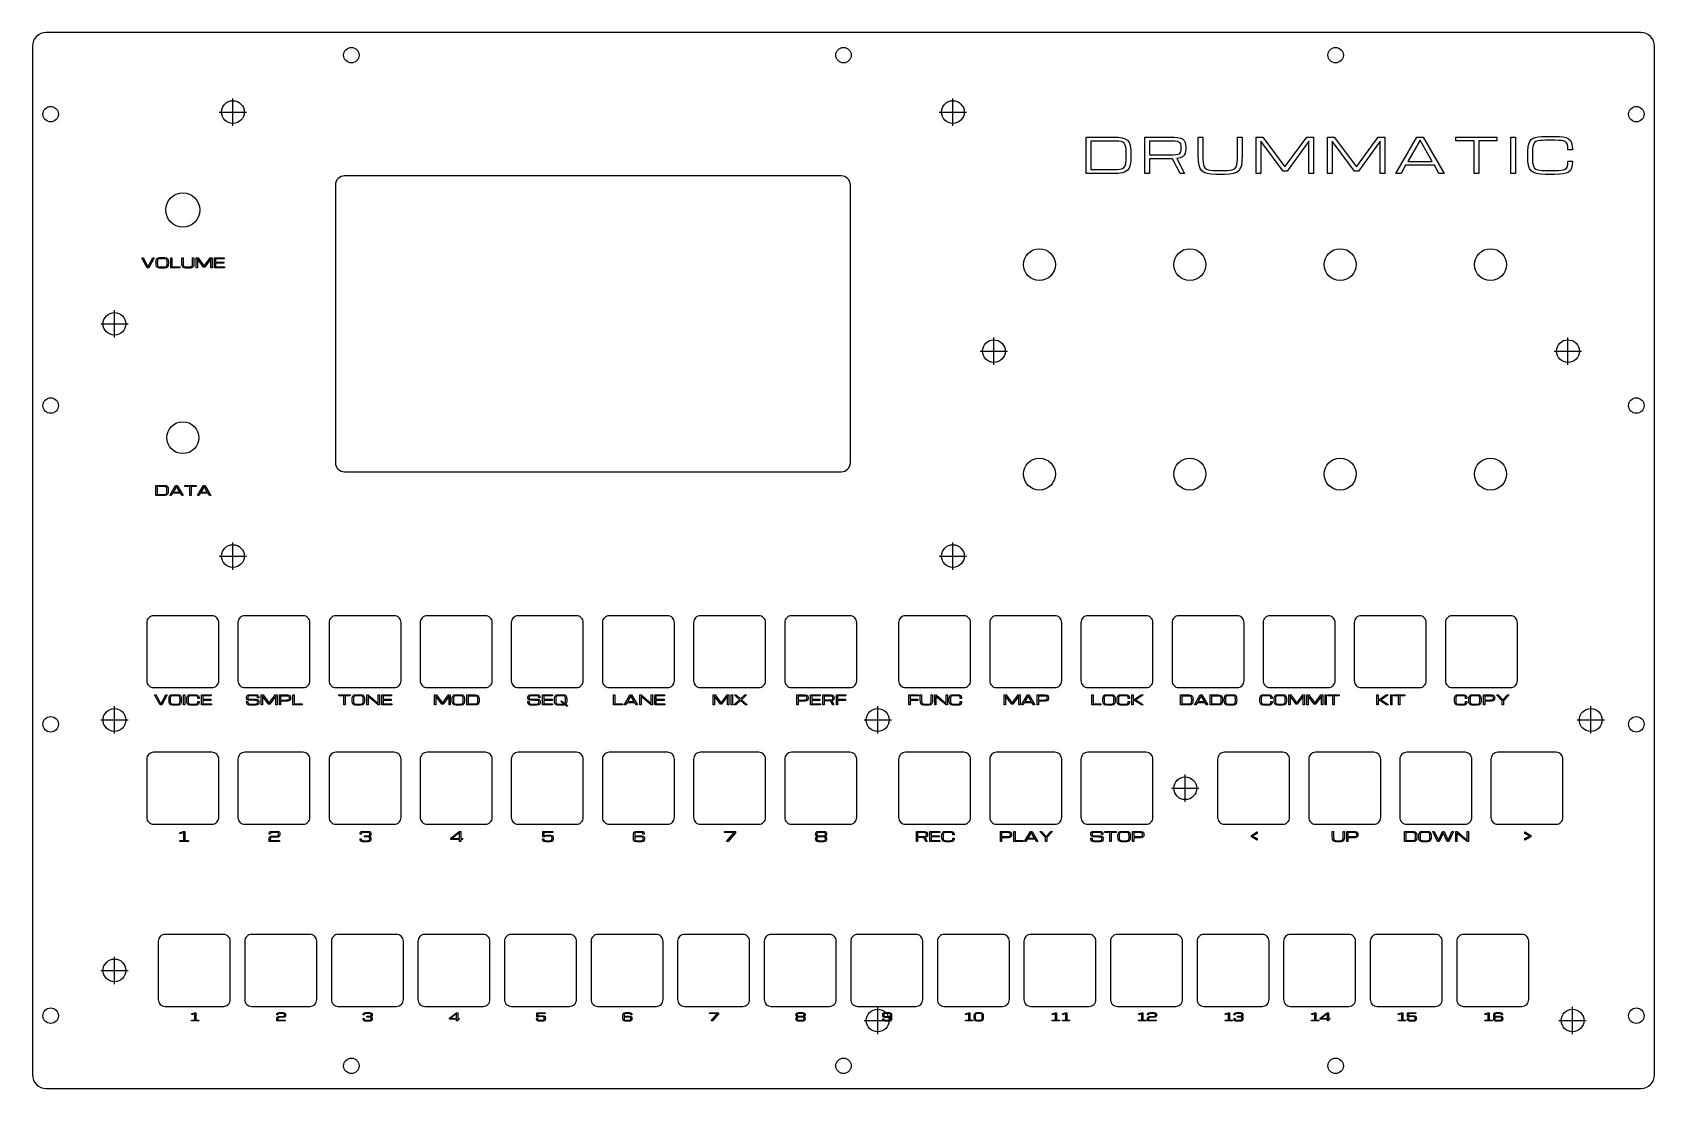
# Model space of a CAD drawing. Header units: millimetres. Extents: x 0 to 356, y 0 to 232.
import ezdxf

# ---------------------------------------------------------------- set-up
doc = ezdxf.new("R2010")
doc.units = ezdxf.units.MM
for name, color, linetype in [('INCISIONE', 5, 'Continuous'), ('PRIGIONIERI_M3', 3, 'Continuous'), ('SVASATI', 6, 'Continuous'), ('TAGLIO', 1, 'Continuous')]:
    doc.layers.add(name, color=color, linetype=linetype)

msp = doc.modelspace()

# ---------------------------------------------------------------- linework, layer by layer
at = {"layer": 'INCISIONE'}
for points in [[(231.26, 200.95), (231.26, 208.95), (237.2, 208.95), (238.27, 208.91), (239.13, 208.81), (239.8, 208.6), (240.31, 208.26), (240.67, 207.77), (240.9, 207.09), (241.03, 206.19), (241.07, 205.05), (241.07, 204.84), (241.03, 203.73), (240.9, 202.85), (240.67, 202.17), (240.31, 201.67), (239.8, 201.32), (239.13, 201.1), (238.27, 200.99), (237.2, 200.95), (231.26, 200.95)], [(232.26, 201.81), (237.2, 201.81), (238.04, 201.84), (238.7, 201.9), (239.2, 202.04), (239.56, 202.29), (239.81, 202.66), (239.96, 203.19), (240.04, 203.91), (240.07, 204.84), (240.07, 205.05), (240.05, 205.84), (240.01, 206.48), (239.92, 206.98), (239.77, 207.37), (239.57, 207.65), (239.28, 207.85), (238.92, 207.97), (238.45, 208.04), (237.89, 208.07), (237.2, 208.08), (232.26, 208.08), (232.26, 201.81)], [(244.14, 208.95), (249.5, 208.95), (250.56, 208.92), (251.39, 208.84), (252.02, 208.7), (252.47, 208.48), (252.78, 208.18), (252.97, 207.79), (253.07, 207.29), (253.1, 206.67), (253.1, 206.46), (253.07, 205.88), (252.95, 205.38), (252.74, 204.98), (252.38, 204.65), (251.86, 204.42), (251.13, 204.26), (252.87, 200.95), (251.87, 200.95), (250.17, 204.19), (250.06, 204.18), (249.95, 204.18), (249.72, 204.18), (245.14, 204.18), (245.14, 200.95), (244.14, 200.95), (244.14, 208.95)], [(245.14, 205.05), (249.57, 205.05), (250.36, 205.06), (250.97, 205.11), (251.42, 205.19), (251.72, 205.32), (251.92, 205.5), (252.03, 205.74), (252.09, 206.06), (252.1, 206.46), (252.1, 206.67), (252.08, 207.11), (252.01, 207.45), (251.87, 207.7), (251.63, 207.87), (251.28, 207.98), (250.79, 208.04), (250.14, 208.07), (249.3, 208.08), (245.14, 208.08), (245.14, 205.05)], [(259.73, 200.78), (258.67, 200.82), (257.81, 200.94), (257.14, 201.17), (256.63, 201.53), (256.27, 202.05), (256.03, 202.75), (255.91, 203.68), (255.86, 204.84), (255.86, 208.95), (256.86, 208.95), (256.86, 204.84), (256.88, 204.03), (256.93, 203.37), (257.02, 202.85), (257.16, 202.44), (257.37, 202.14), (257.65, 201.92), (258.02, 201.78), (258.48, 201.7), (259.05, 201.66), (259.73, 201.65), (261.62, 201.65), (262.31, 201.66), (262.87, 201.7), (263.33, 201.78), (263.7, 201.92), (263.98, 202.14), (264.19, 202.44), (264.34, 202.85), (264.43, 203.37), (264.47, 204.03), (264.49, 204.84), (264.49, 208.95), (265.49, 208.95), (265.49, 204.84), (265.45, 203.68), (265.32, 202.75), (265.09, 202.05), (264.73, 201.53), (264.22, 201.17), (263.55, 200.94), (262.69, 200.82), (261.62, 200.78), (259.73, 200.78)], [(268.56, 200.95), (268.56, 208.95), (270.05, 208.95), (274.89, 202.42), (279.66, 208.95), (281.15, 208.95), (281.15, 200.95), (280.15, 200.95), (280.15, 208.04), (275.37, 201.47), (274.46, 201.47), (269.56, 208.04), (269.56, 200.95), (268.56, 200.95)], [(284.22, 200.95), (284.22, 208.95), (285.71, 208.95), (290.55, 202.42), (295.32, 208.95), (296.81, 208.95), (296.81, 200.95), (295.81, 200.95), (295.81, 208.04), (291.03, 201.47), (290.12, 201.47), (285.22, 208.04), (285.22, 200.95), (284.22, 200.95)], [(299.19, 200.95), (303.86, 208.95), (305.19, 208.95), (309.86, 200.95), (308.69, 200.95), (307.69, 202.78), (301.36, 202.78), (300.36, 200.95), (299.19, 200.95)], [(301.86, 203.61), (307.19, 203.61), (304.53, 208.28), (301.86, 203.61)], [(316.4, 200.95), (316.4, 208.11), (312.4, 208.11), (312.4, 208.95), (321.4, 208.95), (321.4, 208.11), (317.4, 208.11), (317.4, 200.95), (316.4, 200.95)], [(324.46, 200.95), (324.46, 208.95), (325.46, 208.95), (325.46, 200.95), (324.46, 200.95)], [(328.18, 204.84), (328.18, 205.05), (328.2, 206.03), (328.28, 206.84), (328.42, 207.49), (328.64, 208.01), (328.94, 208.41), (329.33, 208.7), (329.83, 208.9), (330.44, 209.03), (331.18, 209.09), (332.05, 209.11), (334.14, 209.11), (335.13, 209.09), (335.95, 209.01), (336.62, 208.86), (337.14, 208.61), (337.53, 208.24), (337.8, 207.73), (337.95, 207.06), (338, 206.19), (337, 206.19), (336.97, 206.86), (336.86, 207.37), (336.68, 207.73), (336.41, 207.97), (336.03, 208.13), (335.53, 208.2), (334.91, 208.24), (334.14, 208.25), (332.05, 208.25), (331.36, 208.24), (330.79, 208.2), (330.33, 208.13), (329.96, 208), (329.68, 207.8), (329.47, 207.5), (329.33, 207.09), (329.24, 206.56), (329.19, 205.89), (329.18, 205.05), (329.18, 204.84), (329.19, 204.03), (329.24, 203.37), (329.33, 202.85), (329.47, 202.44), (329.68, 202.14), (329.96, 201.92), (330.33, 201.78), (330.79, 201.7), (331.36, 201.66), (332.05, 201.65), (334.14, 201.65), (334.91, 201.66), (335.53, 201.68), (336.03, 201.75), (336.41, 201.9), (336.68, 202.13), (336.86, 202.49), (336.97, 202.99), (337, 203.65), (338, 203.65), (337.95, 202.79), (337.8, 202.12), (337.53, 201.62), (337.14, 201.26), (336.62, 201.02), (335.95, 200.88), (335.13, 200.81), (334.14, 200.78), (332.05, 200.78), (330.98, 200.82), (330.12, 200.94), (329.45, 201.17), (328.94, 201.53), (328.58, 202.05), (328.34, 202.75), (328.22, 203.68), (328.18, 204.84)], [(25.16, 180.25), (23.98, 182.45), (24.29, 182.45), (25.34, 180.44), (26.4, 182.45), (26.71, 182.45), (25.53, 180.25), (25.16, 180.25)], [(28.19, 180.2), (27.9, 180.21), (27.66, 180.25), (27.48, 180.31), (27.34, 180.41), (27.24, 180.55), (27.17, 180.75), (27.14, 181), (27.13, 181.32), (27.13, 181.38), (27.13, 181.65), (27.16, 181.87), (27.2, 182.05), (27.26, 182.19), (27.34, 182.3), (27.45, 182.38), (27.58, 182.44), (27.75, 182.47), (27.95, 182.49), (28.19, 182.49), (28.77, 182.49), (29.01, 182.49), (29.21, 182.47), (29.38, 182.44), (29.51, 182.38), (29.62, 182.3), (29.71, 182.19), (29.77, 182.05), (29.8, 181.87), (29.83, 181.65), (29.83, 181.38), (29.83, 181.32), (29.82, 181), (29.79, 180.75), (29.72, 180.55), (29.62, 180.41), (29.48, 180.31), (29.3, 180.25), (29.06, 180.21), (28.77, 180.2), (28.19, 180.2)], [(28.19, 180.44), (28.77, 180.44), (28.96, 180.44), (29.11, 180.45), (29.24, 180.48), (29.34, 180.52), (29.42, 180.58), (29.48, 180.66), (29.52, 180.77), (29.54, 180.92), (29.55, 181.1), (29.56, 181.32), (29.56, 181.38), (29.55, 181.61), (29.54, 181.79), (29.52, 181.94), (29.48, 182.05), (29.42, 182.13), (29.34, 182.19), (29.24, 182.22), (29.11, 182.24), (28.96, 182.25), (28.77, 182.26), (28.19, 182.26), (28, 182.25), (27.85, 182.24), (27.72, 182.22), (27.62, 182.19), (27.54, 182.13), (27.48, 182.05), (27.44, 181.94), (27.42, 181.79), (27.41, 181.61), (27.4, 181.38), (27.4, 181.32), (27.41, 181.1), (27.42, 180.92), (27.44, 180.77), (27.48, 180.66), (27.54, 180.58), (27.62, 180.52), (27.72, 180.48), (27.85, 180.45), (28, 180.44), (28.19, 180.44)], [(30.34, 180.25), (30.34, 182.45), (30.62, 182.45), (30.62, 180.48), (32.36, 180.48), (32.36, 180.25), (30.34, 180.25)], [(33.85, 180.2), (33.56, 180.21), (33.32, 180.25), (33.14, 180.31), (33, 180.41), (32.9, 180.55), (32.84, 180.75), (32.8, 181), (32.79, 181.32), (32.79, 182.45), (33.06, 182.45), (33.06, 181.32), (33.07, 181.1), (33.08, 180.92), (33.11, 180.77), (33.15, 180.66), (33.2, 180.58), (33.28, 180.52), (33.38, 180.48), (33.51, 180.45), (33.67, 180.44), (33.85, 180.44), (34.37, 180.44), (34.56, 180.44), (34.72, 180.45), (34.84, 180.48), (34.94, 180.52), (35.02, 180.58), (35.08, 180.66), (35.12, 180.77), (35.14, 180.92), (35.16, 181.1), (35.16, 181.32), (35.16, 182.45), (35.44, 182.45), (35.44, 181.32), (35.42, 181), (35.39, 180.75), (35.33, 180.55), (35.23, 180.41), (35.09, 180.31), (34.9, 180.25), (34.67, 180.21), (34.37, 180.2), (33.85, 180.2)], [(35.95, 180.25), (35.95, 182.45), (36.36, 182.45), (37.69, 180.65), (39, 182.45), (39.41, 182.45), (39.41, 180.25), (39.14, 180.25), (39.14, 182.2), (37.82, 180.39), (37.57, 180.39), (36.23, 182.2), (36.23, 180.25), (35.95, 180.25)], [(39.92, 180.25), (39.92, 182.45), (42.08, 182.45), (42.08, 182.22), (40.2, 182.22), (40.2, 181.49), (42, 181.49), (42, 181.26), (40.2, 181.26), (40.2, 180.48), (42.12, 180.48), (42.12, 180.25), (39.92, 180.25)], [(27.11, 130.25), (27.11, 132.45), (28.74, 132.45), (29.04, 132.44), (29.27, 132.41), (29.46, 132.35), (29.6, 132.26), (29.7, 132.12), (29.76, 131.94), (29.8, 131.69), (29.81, 131.38), (29.81, 131.32), (29.8, 131.01), (29.76, 130.77), (29.7, 130.58), (29.6, 130.45), (29.46, 130.35), (29.27, 130.29), (29.04, 130.26), (28.74, 130.25), (27.11, 130.25)], [(27.39, 130.49), (28.74, 130.49), (28.97, 130.49), (29.16, 130.51), (29.29, 130.55), (29.39, 130.62), (29.46, 130.72), (29.5, 130.87), (29.52, 131.06), (29.53, 131.32), (29.53, 131.38), (29.53, 131.59), (29.51, 131.77), (29.49, 131.91), (29.45, 132.01), (29.39, 132.09), (29.32, 132.15), (29.22, 132.18), (29.09, 132.2), (28.93, 132.21), (28.74, 132.21), (27.39, 132.21), (27.39, 130.49)], [(30.13, 130.25), (31.42, 132.45), (31.78, 132.45), (33.07, 130.25), (32.75, 130.25), (32.47, 130.75), (30.73, 130.75), (30.45, 130.25), (30.13, 130.25)], [(30.87, 130.98), (32.33, 130.98), (31.6, 132.26), (30.87, 130.98)], [(34.54, 130.25), (34.54, 132.22), (33.44, 132.22), (33.44, 132.45), (35.91, 132.45), (35.91, 132.22), (34.81, 132.22), (34.81, 130.25), (34.54, 130.25)], [(36.24, 130.25), (37.52, 132.45), (37.89, 132.45), (39.17, 130.25), (38.85, 130.25), (38.57, 130.75), (36.83, 130.75), (36.56, 130.25), (36.24, 130.25)], [(36.97, 130.98), (38.44, 130.98), (37.7, 132.26), (36.97, 130.98)], [(28, 84.25), (26.81, 86.45), (27.13, 86.45), (28.18, 84.44), (29.24, 86.45), (29.55, 86.45), (28.37, 84.25), (28, 84.25)], [(31.03, 84.2), (30.74, 84.21), (30.5, 84.25), (30.31, 84.31), (30.18, 84.41), (30.08, 84.55), (30.01, 84.75), (29.98, 85), (29.97, 85.32), (29.97, 85.38), (29.97, 85.65), (29.99, 85.87), (30.03, 86.05), (30.09, 86.19), (30.18, 86.3), (30.28, 86.38), (30.42, 86.44), (30.59, 86.47), (30.79, 86.49), (31.03, 86.49), (31.61, 86.49), (31.85, 86.49), (32.05, 86.47), (32.22, 86.44), (32.35, 86.38), (32.46, 86.3), (32.54, 86.19), (32.6, 86.05), (32.64, 85.87), (32.66, 85.65), (32.67, 85.38), (32.67, 85.32), (32.66, 85), (32.62, 84.75), (32.56, 84.55), (32.46, 84.41), (32.32, 84.31), (32.14, 84.25), (31.9, 84.21), (31.61, 84.2), (31.03, 84.2)], [(31.03, 84.44), (31.61, 84.44), (31.8, 84.44), (31.95, 84.45), (32.08, 84.48), (32.18, 84.52), (32.26, 84.58), (32.31, 84.66), (32.35, 84.77), (32.38, 84.92), (32.39, 85.1), (32.4, 85.32), (32.4, 85.38), (32.39, 85.61), (32.38, 85.79), (32.35, 85.94), (32.31, 86.05), (32.26, 86.13), (32.18, 86.19), (32.08, 86.22), (31.95, 86.24), (31.8, 86.25), (31.61, 86.26), (31.03, 86.26), (30.84, 86.25), (30.68, 86.24), (30.56, 86.22), (30.46, 86.19), (30.38, 86.13), (30.32, 86.05), (30.28, 85.94), (30.26, 85.79), (30.24, 85.61), (30.24, 85.38), (30.24, 85.32), (30.24, 85.1), (30.26, 84.92), (30.28, 84.77), (30.32, 84.66), (30.38, 84.58), (30.46, 84.52), (30.56, 84.48), (30.68, 84.45), (30.84, 84.44), (31.03, 84.44)], [(33.18, 84.25), (33.18, 86.45), (33.46, 86.45), (33.46, 84.25), (33.18, 84.25)], [(33.87, 85.32), (33.87, 85.38), (33.88, 85.65), (33.9, 85.87), (33.94, 86.05), (34, 86.19), (34.08, 86.3), (34.19, 86.38), (34.33, 86.44), (34.5, 86.47), (34.7, 86.49), (34.94, 86.49), (35.51, 86.49), (35.79, 86.49), (36.01, 86.47), (36.2, 86.42), (36.34, 86.36), (36.45, 86.25), (36.52, 86.11), (36.56, 85.93), (36.57, 85.69), (36.3, 85.69), (36.29, 85.88), (36.26, 86.01), (36.21, 86.11), (36.14, 86.18), (36.03, 86.22), (35.9, 86.24), (35.73, 86.25), (35.51, 86.26), (34.94, 86.26), (34.75, 86.25), (34.59, 86.24), (34.47, 86.22), (34.36, 86.19), (34.29, 86.13), (34.23, 86.05), (34.19, 85.94), (34.17, 85.79), (34.15, 85.61), (34.15, 85.38), (34.15, 85.32), (34.15, 85.1), (34.17, 84.92), (34.19, 84.77), (34.23, 84.66), (34.29, 84.58), (34.36, 84.52), (34.47, 84.48), (34.59, 84.45), (34.75, 84.44), (34.94, 84.44), (35.51, 84.44), (35.73, 84.44), (35.9, 84.45), (36.03, 84.47), (36.14, 84.51), (36.21, 84.57), (36.26, 84.67), (36.29, 84.81), (36.3, 84.99), (36.57, 84.99), (36.56, 84.75), (36.52, 84.57), (36.45, 84.43), (36.34, 84.33), (36.2, 84.27), (36.01, 84.23), (35.79, 84.21), (35.51, 84.2), (34.94, 84.2), (34.64, 84.21), (34.41, 84.25), (34.22, 84.31), (34.08, 84.41), (33.98, 84.55), (33.92, 84.75), (33.88, 85), (33.87, 85.32)], [(37.08, 84.25), (37.08, 86.45), (39.24, 86.45), (39.24, 86.22), (37.36, 86.22), (37.36, 85.49), (39.17, 85.49), (39.17, 85.26), (37.36, 85.26), (37.36, 84.48), (39.28, 84.48), (39.28, 84.25), (37.08, 84.25)], [(49.43, 84.88), (49.42, 85), (49.41, 85.08), (49.38, 85.15), (49.32, 85.19), (49.23, 85.22), (49.1, 85.24), (48.93, 85.25), (48.7, 85.25), (47.9, 85.27), (47.64, 85.28), (47.43, 85.3), (47.27, 85.34), (47.16, 85.4), (47.08, 85.48), (47.03, 85.58), (47.01, 85.71), (47, 85.87), (47.01, 86.04), (47.05, 86.18), (47.11, 86.29), (47.2, 86.37), (47.33, 86.43), (47.51, 86.47), (47.75, 86.49), (48.04, 86.49), (48.65, 86.49), (48.92, 86.49), (49.14, 86.48), (49.31, 86.44), (49.45, 86.39), (49.55, 86.3), (49.61, 86.18), (49.65, 86.01), (49.66, 85.79), (49.39, 85.79), (49.38, 85.96), (49.35, 86.08), (49.3, 86.16), (49.23, 86.21), (49.13, 86.24), (49, 86.25), (48.85, 86.26), (48.65, 86.26), (48.05, 86.26), (47.82, 86.25), (47.64, 86.25), (47.51, 86.23), (47.41, 86.2), (47.34, 86.15), (47.31, 86.09), (47.29, 85.99), (47.28, 85.87), (47.28, 85.77), (47.3, 85.68), (47.33, 85.62), (47.38, 85.58), (47.46, 85.55), (47.58, 85.53), (47.74, 85.52), (47.95, 85.51), (48.81, 85.5), (49.08, 85.49), (49.29, 85.46), (49.44, 85.42), (49.56, 85.36), (49.63, 85.28), (49.68, 85.18), (49.7, 85.05), (49.71, 84.88), (49.7, 84.71), (49.67, 84.56), (49.62, 84.44), (49.53, 84.35), (49.4, 84.28), (49.23, 84.24), (49, 84.21), (48.71, 84.2), (48.04, 84.2), (47.77, 84.21), (47.54, 84.23), (47.36, 84.27), (47.22, 84.33), (47.12, 84.43), (47.06, 84.56), (47.02, 84.75), (47, 84.98), (47.28, 84.98), (47.29, 84.8), (47.31, 84.66), (47.36, 84.57), (47.43, 84.51), (47.53, 84.47), (47.66, 84.45), (47.83, 84.44), (48.04, 84.44), (48.69, 84.44), (48.92, 84.44), (49.1, 84.46), (49.23, 84.48), (49.32, 84.52), (49.38, 84.58), (49.41, 84.65), (49.42, 84.75), (49.43, 84.88)], [(50.22, 84.25), (50.22, 86.45), (50.63, 86.45), (51.96, 84.65), (53.27, 86.45), (53.68, 86.45), (53.68, 84.25), (53.41, 84.25), (53.41, 86.2), (52.09, 84.39), (51.84, 84.39), (50.5, 86.2), (50.5, 84.25), (50.22, 84.25)], [(54.2, 84.25), (54.2, 86.45), (55.67, 86.45), (55.96, 86.44), (56.19, 86.42), (56.36, 86.37), (56.49, 86.31), (56.57, 86.22), (56.62, 86.11), (56.65, 85.97), (56.66, 85.8), (56.66, 85.74), (56.65, 85.58), (56.62, 85.44), (56.57, 85.33), (56.48, 85.24), (56.35, 85.18), (56.18, 85.13), (55.95, 85.1), (55.66, 85.1), (54.47, 85.1), (54.47, 84.25), (54.2, 84.25)], [(56.39, 85.8), (56.38, 85.92), (56.36, 86.02), (56.32, 86.09), (56.26, 86.14), (56.16, 86.18), (56.03, 86.2), (55.85, 86.21), (55.62, 86.21), (54.47, 86.21), (54.47, 85.33), (55.62, 85.33), (55.85, 85.34), (56.03, 85.35), (56.16, 85.37), (56.26, 85.41), (56.32, 85.46), (56.36, 85.53), (56.38, 85.63), (56.39, 85.74), (56.39, 85.8)], [(57.17, 84.25), (57.17, 86.45), (57.44, 86.45), (57.44, 84.48), (59.19, 84.48), (59.19, 84.25), (57.17, 84.25)], [(68.37, 84.25), (68.37, 86.22), (67.27, 86.22), (67.27, 86.45), (69.75, 86.45), (69.75, 86.22), (68.65, 86.22), (68.65, 84.25), (68.37, 84.25)], [(71.23, 84.2), (70.93, 84.21), (70.7, 84.25), (70.51, 84.31), (70.37, 84.41), (70.27, 84.55), (70.21, 84.75), (70.18, 85), (70.16, 85.32), (70.16, 85.38), (70.17, 85.65), (70.19, 85.87), (70.23, 86.05), (70.29, 86.19), (70.37, 86.3), (70.48, 86.38), (70.62, 86.44), (70.79, 86.47), (70.99, 86.49), (71.23, 86.49), (71.81, 86.49), (72.04, 86.49), (72.25, 86.47), (72.41, 86.44), (72.55, 86.38), (72.66, 86.3), (72.74, 86.19), (72.8, 86.05), (72.84, 85.87), (72.86, 85.65), (72.87, 85.38), (72.87, 85.32), (72.86, 85), (72.82, 84.75), (72.76, 84.55), (72.66, 84.41), (72.52, 84.31), (72.34, 84.25), (72.1, 84.21), (71.81, 84.2), (71.23, 84.2)], [(71.23, 84.44), (71.81, 84.44), (71.99, 84.44), (72.15, 84.45), (72.28, 84.48), (72.38, 84.52), (72.46, 84.58), (72.51, 84.66), (72.55, 84.77), (72.58, 84.92), (72.59, 85.1), (72.59, 85.32), (72.59, 85.38), (72.59, 85.61), (72.58, 85.79), (72.55, 85.94), (72.51, 86.05), (72.46, 86.13), (72.38, 86.19), (72.28, 86.22), (72.15, 86.24), (71.99, 86.25), (71.81, 86.26), (71.23, 86.26), (71.04, 86.25), (70.88, 86.24), (70.76, 86.22), (70.65, 86.19), (70.58, 86.13), (70.52, 86.05), (70.48, 85.94), (70.46, 85.79), (70.44, 85.61), (70.44, 85.38), (70.44, 85.32), (70.44, 85.1), (70.46, 84.92), (70.48, 84.77), (70.52, 84.66), (70.58, 84.58), (70.65, 84.52), (70.76, 84.48), (70.88, 84.45), (71.04, 84.44), (71.23, 84.44)], [(73.38, 84.25), (73.38, 86.45), (73.67, 86.45), (75.88, 84.59), (75.88, 84.59), (75.88, 86.45), (76.15, 86.45), (76.15, 84.25), (75.87, 84.25), (73.66, 86.12), (73.65, 86.12), (73.65, 84.25), (73.38, 84.25)], [(76.66, 84.25), (76.66, 86.45), (78.82, 86.45), (78.82, 86.22), (76.94, 86.22), (76.94, 85.49), (78.74, 85.49), (78.74, 85.26), (76.94, 85.26), (76.94, 84.48), (78.86, 84.48), (78.86, 84.25), (76.66, 84.25)], [(88.24, 84.25), (88.24, 86.45), (88.65, 86.45), (89.98, 84.65), (91.29, 86.45), (91.7, 86.45), (91.7, 84.25), (91.43, 84.25), (91.43, 86.2), (90.11, 84.39), (89.86, 84.39), (88.52, 86.2), (88.52, 84.25), (88.24, 84.25)], [(93.18, 84.2), (92.89, 84.21), (92.66, 84.25), (92.47, 84.31), (92.33, 84.41), (92.23, 84.55), (92.17, 84.75), (92.13, 85), (92.12, 85.32), (92.12, 85.38), (92.13, 85.65), (92.15, 85.87), (92.19, 86.05), (92.25, 86.19), (92.33, 86.3), (92.44, 86.38), (92.58, 86.44), (92.74, 86.47), (92.95, 86.49), (93.18, 86.49), (93.76, 86.49), (94, 86.49), (94.2, 86.47), (94.37, 86.44), (94.51, 86.38), (94.62, 86.3), (94.7, 86.19), (94.76, 86.05), (94.8, 85.87), (94.82, 85.65), (94.83, 85.38), (94.83, 85.32), (94.81, 85), (94.78, 84.75), (94.72, 84.55), (94.62, 84.41), (94.48, 84.31), (94.29, 84.25), (94.06, 84.21), (93.76, 84.2), (93.18, 84.2)], [(93.18, 84.44), (93.76, 84.44), (93.95, 84.44), (94.11, 84.45), (94.23, 84.48), (94.34, 84.52), (94.41, 84.58), (94.47, 84.66), (94.51, 84.77), (94.53, 84.92), (94.55, 85.1), (94.55, 85.32), (94.55, 85.38), (94.55, 85.61), (94.53, 85.79), (94.51, 85.94), (94.47, 86.05), (94.41, 86.13), (94.34, 86.19), (94.23, 86.22), (94.11, 86.24), (93.95, 86.25), (93.76, 86.26), (93.18, 86.26), (93, 86.25), (92.84, 86.24), (92.71, 86.22), (92.61, 86.19), (92.53, 86.13), (92.48, 86.05), (92.44, 85.94), (92.41, 85.79), (92.4, 85.61), (92.4, 85.38), (92.4, 85.32), (92.4, 85.1), (92.41, 84.92), (92.44, 84.77), (92.48, 84.66), (92.53, 84.58), (92.61, 84.52), (92.71, 84.48), (92.84, 84.45), (93, 84.44), (93.18, 84.44)], [(95.34, 84.25), (95.34, 86.45), (96.97, 86.45), (97.27, 86.44), (97.5, 86.41), (97.69, 86.35), (97.83, 86.26), (97.93, 86.12), (97.99, 85.94), (98.03, 85.69), (98.04, 85.38), (98.04, 85.32), (98.03, 85.01), (97.99, 84.77), (97.93, 84.58), (97.83, 84.45), (97.69, 84.35), (97.5, 84.29), (97.27, 84.26), (96.97, 84.25), (95.34, 84.25)], [(95.62, 84.49), (96.97, 84.49), (97.21, 84.49), (97.39, 84.51), (97.52, 84.55), (97.62, 84.62), (97.69, 84.72), (97.73, 84.87), (97.76, 85.06), (97.76, 85.32), (97.76, 85.38), (97.76, 85.59), (97.75, 85.77), (97.72, 85.91), (97.68, 86.01), (97.63, 86.09), (97.55, 86.15), (97.45, 86.18), (97.32, 86.2), (97.16, 86.21), (96.97, 86.21), (95.62, 86.21), (95.62, 84.49)], [(111.16, 84.88), (111.16, 85), (111.14, 85.08), (111.11, 85.15), (111.05, 85.19), (110.96, 85.22), (110.83, 85.24), (110.66, 85.25), (110.43, 85.25), (109.63, 85.27), (109.37, 85.28), (109.16, 85.3), (109, 85.34), (108.89, 85.4), (108.81, 85.48), (108.77, 85.58), (108.74, 85.71), (108.74, 85.87), (108.75, 86.04), (108.78, 86.18), (108.84, 86.29), (108.93, 86.37), (109.07, 86.43), (109.25, 86.47), (109.48, 86.49), (109.77, 86.49), (110.39, 86.49), (110.65, 86.49), (110.87, 86.48), (111.05, 86.44), (111.18, 86.39), (111.28, 86.3), (111.35, 86.18), (111.38, 86.01), (111.39, 85.79), (111.12, 85.79), (111.11, 85.96), (111.08, 86.08), (111.03, 86.16), (110.96, 86.21), (110.86, 86.24), (110.74, 86.25), (110.58, 86.26), (110.39, 86.26), (109.79, 86.26), (109.56, 86.25), (109.38, 86.25), (109.24, 86.23), (109.14, 86.2), (109.08, 86.15), (109.04, 86.09), (109.02, 85.99), (109.01, 85.87), (109.02, 85.77), (109.03, 85.68), (109.06, 85.62), (109.11, 85.58), (109.2, 85.55), (109.31, 85.53), (109.48, 85.52), (109.69, 85.51), (110.54, 85.5), (110.81, 85.49), (111.02, 85.46), (111.18, 85.42), (111.29, 85.36), (111.36, 85.28), (111.41, 85.18), (111.43, 85.05), (111.44, 84.88), (111.43, 84.71), (111.4, 84.56), (111.35, 84.44), (111.26, 84.35), (111.13, 84.28), (110.96, 84.24), (110.73, 84.21), (110.44, 84.2), (109.77, 84.2), (109.5, 84.21), (109.27, 84.23), (109.1, 84.27), (108.96, 84.33), (108.86, 84.43), (108.79, 84.56), (108.75, 84.75), (108.74, 84.98), (109.01, 84.98), (109.02, 84.8), (109.04, 84.66), (109.09, 84.57), (109.16, 84.51), (109.26, 84.47), (109.39, 84.45), (109.56, 84.44), (109.77, 84.44), (110.42, 84.44), (110.65, 84.44), (110.83, 84.46), (110.96, 84.48), (111.05, 84.52), (111.11, 84.58), (111.14, 84.65), (111.16, 84.75), (111.16, 84.88)], [(111.95, 84.25), (111.95, 86.45), (114.11, 86.45), (114.11, 86.22), (112.22, 86.22), (112.22, 85.49), (114.03, 85.49), (114.03, 85.26), (112.22, 85.26), (112.22, 84.48), (114.15, 84.48), (114.15, 84.25), (111.95, 84.25)], [(115.63, 84.2), (115.34, 84.21), (115.1, 84.25), (114.91, 84.31), (114.78, 84.41), (114.68, 84.55), (114.61, 84.75), (114.58, 85), (114.57, 85.32), (114.57, 85.38), (114.57, 85.65), (114.59, 85.87), (114.63, 86.05), (114.69, 86.19), (114.78, 86.3), (114.88, 86.38), (115.02, 86.44), (115.19, 86.47), (115.39, 86.49), (115.63, 86.49), (116.21, 86.49), (116.45, 86.49), (116.65, 86.47), (116.82, 86.44), (116.95, 86.38), (117.06, 86.3), (117.14, 86.19), (117.2, 86.05), (117.24, 85.87), (117.26, 85.65), (117.27, 85.38), (117.27, 85.32), (117.26, 85), (117.23, 84.75), (117.17, 84.56), (117.07, 84.42), (117.45, 84.11), (117.32, 83.94), (116.88, 84.29), (116.75, 84.25), (116.59, 84.22), (116.41, 84.21), (116.21, 84.2), (115.63, 84.2)], [(115.63, 84.44), (116.21, 84.44), (116.34, 84.44), (116.45, 84.45), (116.56, 84.45), (116.65, 84.47), (115.97, 85), (116.11, 85.17), (116.86, 84.58), (116.93, 84.69), (116.97, 84.84), (116.99, 85.05), (117, 85.32), (117, 85.38), (116.99, 85.61), (116.98, 85.79), (116.95, 85.94), (116.91, 86.05), (116.86, 86.13), (116.78, 86.19), (116.68, 86.22), (116.55, 86.24), (116.4, 86.25), (116.21, 86.26), (115.63, 86.26), (115.44, 86.25), (115.28, 86.24), (115.16, 86.22), (115.06, 86.19), (114.98, 86.13), (114.92, 86.05), (114.88, 85.94), (114.86, 85.79), (114.84, 85.61), (114.84, 85.38), (114.84, 85.32), (114.84, 85.1), (114.86, 84.92), (114.88, 84.77), (114.92, 84.66), (114.98, 84.58), (115.06, 84.52), (115.16, 84.48), (115.28, 84.45), (115.44, 84.44), (115.63, 84.44)], [(127.5, 84.25), (127.5, 86.45), (127.78, 86.45), (127.78, 84.48), (129.52, 84.48), (129.52, 84.25), (127.5, 84.25)], [(129.85, 84.25), (131.13, 86.45), (131.5, 86.45), (132.78, 84.25), (132.46, 84.25), (132.18, 84.75), (130.44, 84.75), (130.17, 84.25), (129.85, 84.25)], [(130.58, 84.98), (132.05, 84.98), (131.31, 86.26), (130.58, 84.98)], [(133.29, 84.25), (133.29, 86.45), (133.57, 86.45), (135.79, 84.59), (135.79, 84.59), (135.79, 86.45), (136.06, 86.45), (136.06, 84.25), (135.78, 84.25), (133.57, 86.12), (133.56, 86.12), (133.56, 84.25), (133.29, 84.25)], [(136.57, 84.25), (136.57, 86.45), (138.73, 86.45), (138.73, 86.22), (136.85, 86.22), (136.85, 85.49), (138.65, 85.49), (138.65, 85.26), (136.85, 85.26), (136.85, 84.48), (138.77, 84.48), (138.77, 84.25), (136.57, 84.25)], [(149.39, 84.25), (149.39, 86.45), (149.8, 86.45), (151.13, 84.65), (152.44, 86.45), (152.85, 86.45), (152.85, 84.25), (152.57, 84.25), (152.57, 86.2), (151.26, 84.39), (151.01, 84.39), (149.66, 86.2), (149.66, 84.25), (149.39, 84.25)], [(153.36, 84.25), (153.36, 86.45), (153.63, 86.45), (153.63, 84.25), (153.36, 84.25)], [(153.96, 84.25), (155.21, 85.41), (154.05, 86.45), (154.44, 86.45), (155.4, 85.59), (156.33, 86.45), (156.72, 86.45), (155.6, 85.41), (156.89, 84.25), (156.5, 84.25), (155.41, 85.23), (154.35, 84.25), (153.96, 84.25)], [(167.77, 84.25), (167.77, 86.45), (169.24, 86.45), (169.54, 86.44), (169.76, 86.42), (169.94, 86.37), (170.06, 86.31), (170.15, 86.22), (170.2, 86.11), (170.23, 85.97), (170.24, 85.8), (170.24, 85.74), (170.23, 85.58), (170.2, 85.44), (170.15, 85.33), (170.06, 85.24), (169.93, 85.18), (169.76, 85.13), (169.53, 85.1), (169.24, 85.1), (168.05, 85.1), (168.05, 84.25), (167.77, 84.25)], [(169.96, 85.8), (169.95, 85.92), (169.93, 86.02), (169.9, 86.09), (169.83, 86.14), (169.74, 86.18), (169.6, 86.2), (169.42, 86.21), (169.19, 86.21), (168.05, 86.21), (168.05, 85.33), (169.19, 85.33), (169.42, 85.34), (169.6, 85.35), (169.74, 85.37), (169.83, 85.41), (169.9, 85.46), (169.93, 85.53), (169.95, 85.63), (169.96, 85.74), (169.96, 85.8)], [(170.75, 84.25), (170.75, 86.45), (172.91, 86.45), (172.91, 86.22), (171.02, 86.22), (171.02, 85.49), (172.83, 85.49), (172.83, 85.26), (171.02, 85.26), (171.02, 84.48), (172.95, 84.48), (172.95, 84.25), (170.75, 84.25)], [(173.46, 86.45), (174.93, 86.45), (175.22, 86.44), (175.45, 86.42), (175.63, 86.38), (175.75, 86.32), (175.84, 86.24), (175.89, 86.13), (175.92, 85.99), (175.92, 85.82), (175.92, 85.76), (175.91, 85.6), (175.88, 85.47), (175.82, 85.36), (175.73, 85.27), (175.58, 85.2), (175.38, 85.16), (175.86, 84.25), (175.59, 84.25), (175.12, 85.14), (175.09, 85.14), (175.06, 85.14), (174.99, 85.14), (173.74, 85.14), (173.74, 84.25), (173.46, 84.25), (173.46, 86.45)], [(173.74, 85.38), (174.95, 85.38), (175.17, 85.38), (175.34, 85.39), (175.46, 85.41), (175.55, 85.45), (175.6, 85.5), (175.63, 85.57), (175.65, 85.65), (175.65, 85.76), (175.65, 85.82), (175.64, 85.94), (175.62, 86.04), (175.59, 86.1), (175.52, 86.15), (175.42, 86.18), (175.29, 86.2), (175.11, 86.21), (174.88, 86.21), (173.74, 86.21), (173.74, 85.38)], [(176.43, 84.25), (176.43, 86.45), (178.51, 86.45), (178.51, 86.22), (176.71, 86.22), (176.71, 85.49), (178.43, 85.49), (178.43, 85.26), (176.71, 85.26), (176.71, 84.25), (176.43, 84.25)], [(192.36, 84.25), (192.36, 86.45), (194.43, 86.45), (194.43, 86.22), (192.64, 86.22), (192.64, 85.49), (194.35, 85.49), (194.35, 85.26), (192.64, 85.26), (192.64, 84.25), (192.36, 84.25)], [(195.93, 84.2), (195.63, 84.21), (195.4, 84.25), (195.21, 84.31), (195.07, 84.41), (194.97, 84.55), (194.91, 84.75), (194.88, 85), (194.86, 85.32), (194.86, 86.45), (195.14, 86.45), (195.14, 85.32), (195.14, 85.1), (195.16, 84.92), (195.18, 84.77), (195.22, 84.66), (195.28, 84.58), (195.36, 84.52), (195.46, 84.48), (195.58, 84.45), (195.74, 84.44), (195.93, 84.44), (196.45, 84.44), (196.64, 84.44), (196.79, 84.45), (196.92, 84.48), (197.02, 84.52), (197.1, 84.58), (197.15, 84.66), (197.19, 84.77), (197.22, 84.92), (197.23, 85.1), (197.24, 85.32), (197.24, 86.45), (197.51, 86.45), (197.51, 85.32), (197.5, 85), (197.46, 84.75), (197.4, 84.55), (197.3, 84.41), (197.16, 84.31), (196.98, 84.25), (196.74, 84.21), (196.45, 84.2), (195.93, 84.2)], [(198.02, 84.25), (198.02, 86.45), (198.31, 86.45), (200.52, 84.59), (200.52, 84.59), (200.52, 86.45), (200.79, 86.45), (200.79, 84.25), (200.51, 84.25), (198.3, 86.12), (198.3, 86.12), (198.3, 84.25), (198.02, 84.25)], [(201.21, 85.32), (201.21, 85.38), (201.22, 85.65), (201.24, 85.87), (201.28, 86.05), (201.34, 86.19), (201.42, 86.3), (201.53, 86.38), (201.67, 86.44), (201.84, 86.47), (202.04, 86.49), (202.28, 86.49), (202.85, 86.49), (203.13, 86.49), (203.35, 86.47), (203.53, 86.42), (203.68, 86.36), (203.79, 86.25), (203.86, 86.11), (203.9, 85.93), (203.91, 85.69), (203.64, 85.69), (203.63, 85.88), (203.6, 86.01), (203.55, 86.11), (203.48, 86.18), (203.37, 86.22), (203.24, 86.24), (203.07, 86.25), (202.85, 86.26), (202.28, 86.26), (202.09, 86.25), (201.93, 86.24), (201.8, 86.22), (201.7, 86.19), (201.63, 86.13), (201.57, 86.05), (201.53, 85.94), (201.5, 85.79), (201.49, 85.61), (201.49, 85.38), (201.49, 85.32), (201.49, 85.1), (201.5, 84.92), (201.53, 84.77), (201.57, 84.66), (201.63, 84.58), (201.7, 84.52), (201.8, 84.48), (201.93, 84.45), (202.09, 84.44), (202.28, 84.44), (202.85, 84.44), (203.07, 84.44), (203.24, 84.45), (203.37, 84.47), (203.48, 84.51), (203.55, 84.57), (203.6, 84.67), (203.63, 84.81), (203.64, 84.99), (203.91, 84.99), (203.9, 84.75), (203.86, 84.57), (203.79, 84.43), (203.68, 84.33), (203.53, 84.27), (203.35, 84.23), (203.13, 84.21), (202.85, 84.2), (202.28, 84.2), (201.98, 84.21), (201.75, 84.25), (201.56, 84.31), (201.42, 84.41), (201.32, 84.55), (201.26, 84.75), (201.22, 85), (201.21, 85.32)], [(213.29, 84.25), (213.29, 86.45), (213.7, 86.45), (215.03, 84.65), (216.34, 86.45), (216.75, 86.45), (216.75, 84.25), (216.48, 84.25), (216.48, 86.2), (215.16, 84.39), (214.91, 84.39), (213.57, 86.2), (213.57, 84.25), (213.29, 84.25)], [(217.08, 84.25), (218.36, 86.45), (218.73, 86.45), (220.01, 84.25), (219.69, 84.25), (219.42, 84.75), (217.67, 84.75), (217.4, 84.25), (217.08, 84.25)], [(217.81, 84.98), (219.28, 84.98), (218.54, 86.26), (217.81, 84.98)], [(220.53, 84.25), (220.53, 86.45), (222, 86.45), (222.29, 86.44), (222.52, 86.42), (222.69, 86.37), (222.82, 86.31), (222.9, 86.22), (222.95, 86.11), (222.98, 85.97), (222.99, 85.8), (222.99, 85.74), (222.98, 85.58), (222.95, 85.44), (222.9, 85.33), (222.81, 85.24), (222.68, 85.18), (222.51, 85.13), (222.28, 85.1), (221.99, 85.1), (220.8, 85.1), (220.8, 84.25), (220.53, 84.25)], [(222.72, 85.8), (222.71, 85.92), (222.69, 86.02), (222.65, 86.09), (222.59, 86.14), (222.49, 86.18), (222.36, 86.2), (222.18, 86.21), (221.95, 86.21), (220.8, 86.21), (220.8, 85.33), (221.95, 85.33), (222.18, 85.34), (222.36, 85.35), (222.49, 85.37), (222.59, 85.41), (222.65, 85.46), (222.69, 85.53), (222.71, 85.63), (222.72, 85.74), (222.72, 85.8)], [(232.49, 84.25), (232.49, 86.45), (232.77, 86.45), (232.77, 84.48), (234.51, 84.48), (234.51, 84.25), (232.49, 84.25)], [(235.99, 84.2), (235.7, 84.21), (235.46, 84.25), (235.28, 84.31), (235.14, 84.41), (235.04, 84.55), (234.97, 84.75), (234.94, 85), (234.93, 85.32), (234.93, 85.38), (234.93, 85.65), (234.96, 85.87), (234.99, 86.05), (235.05, 86.19), (235.14, 86.3), (235.25, 86.38), (235.38, 86.44), (235.55, 86.47), (235.75, 86.49), (235.99, 86.49), (236.57, 86.49), (236.81, 86.49), (237.01, 86.47), (237.18, 86.44), (237.31, 86.38), (237.42, 86.3), (237.51, 86.19), (237.56, 86.05), (237.6, 85.87), (237.63, 85.65), (237.63, 85.38), (237.63, 85.32), (237.62, 85), (237.59, 84.75), (237.52, 84.55), (237.42, 84.41), (237.28, 84.31), (237.1, 84.25), (236.86, 84.21), (236.57, 84.2), (235.99, 84.2)], [(235.99, 84.44), (236.57, 84.44), (236.76, 84.44), (236.91, 84.45), (237.04, 84.48), (237.14, 84.52), (237.22, 84.58), (237.28, 84.66), (237.32, 84.77), (237.34, 84.92), (237.35, 85.1), (237.36, 85.32), (237.36, 85.38), (237.35, 85.61), (237.34, 85.79), (237.32, 85.94), (237.28, 86.05), (237.22, 86.13), (237.14, 86.19), (237.04, 86.22), (236.91, 86.24), (236.76, 86.25), (236.57, 86.26), (235.99, 86.26), (235.8, 86.25), (235.65, 86.24), (235.52, 86.22), (235.42, 86.19), (235.34, 86.13), (235.28, 86.05), (235.24, 85.94), (235.22, 85.79), (235.21, 85.61), (235.2, 85.38), (235.2, 85.32), (235.21, 85.1), (235.22, 84.92), (235.24, 84.77), (235.28, 84.66), (235.34, 84.58), (235.42, 84.52), (235.52, 84.48), (235.65, 84.45), (235.8, 84.44), (235.99, 84.44)], [(238.05, 85.32), (238.05, 85.38), (238.06, 85.65), (238.08, 85.87), (238.12, 86.05), (238.18, 86.19), (238.26, 86.3), (238.37, 86.38), (238.51, 86.44), (238.67, 86.47), (238.88, 86.49), (239.11, 86.49), (239.69, 86.49), (239.96, 86.49), (240.19, 86.47), (240.37, 86.42), (240.52, 86.36), (240.62, 86.25), (240.7, 86.11), (240.74, 85.93), (240.75, 85.69), (240.48, 85.69), (240.47, 85.88), (240.44, 86.01), (240.39, 86.11), (240.31, 86.18), (240.21, 86.22), (240.07, 86.24), (239.9, 86.25), (239.69, 86.26), (239.11, 86.26), (238.93, 86.25), (238.77, 86.24), (238.64, 86.22), (238.54, 86.19), (238.46, 86.13), (238.41, 86.05), (238.37, 85.94), (238.34, 85.79), (238.33, 85.61), (238.33, 85.38), (238.33, 85.32), (238.33, 85.1), (238.34, 84.92), (238.37, 84.77), (238.41, 84.66), (238.46, 84.58), (238.54, 84.52), (238.64, 84.48), (238.77, 84.45), (238.93, 84.44), (239.11, 84.44), (239.69, 84.44), (239.9, 84.44), (240.07, 84.45), (240.21, 84.47), (240.31, 84.51), (240.39, 84.57), (240.44, 84.67), (240.47, 84.81), (240.48, 84.99), (240.75, 84.99), (240.74, 84.75), (240.7, 84.57), (240.62, 84.43), (240.52, 84.33), (240.37, 84.27), (240.19, 84.23), (239.96, 84.21), (239.69, 84.2), (239.11, 84.2), (238.82, 84.21), (238.59, 84.25), (238.4, 84.31), (238.26, 84.41), (238.16, 84.55), (238.1, 84.75), (238.06, 85), (238.05, 85.32)], [(241.26, 84.25), (241.26, 86.45), (241.54, 86.45), (241.54, 85.49), (241.9, 85.49), (243.32, 86.45), (243.74, 86.45), (242.18, 85.37), (243.78, 84.25), (243.37, 84.25), (241.9, 85.26), (241.54, 85.26), (241.54, 84.25), (241.26, 84.25)], [(251.99, 84.25), (251.99, 86.45), (253.63, 86.45), (253.92, 86.44), (254.16, 86.41), (254.34, 86.35), (254.48, 86.26), (254.58, 86.12), (254.64, 85.94), (254.68, 85.69), (254.69, 85.38), (254.69, 85.32), (254.68, 85.01), (254.64, 84.77), (254.58, 84.58), (254.48, 84.45), (254.34, 84.35), (254.16, 84.29), (253.92, 84.26), (253.63, 84.25), (251.99, 84.25)], [(252.27, 84.49), (253.63, 84.49), (253.86, 84.49), (254.04, 84.51), (254.18, 84.55), (254.28, 84.62), (254.35, 84.72), (254.39, 84.87), (254.41, 85.06), (254.42, 85.32), (254.42, 85.38), (254.41, 85.59), (254.4, 85.77), (254.37, 85.91), (254.33, 86.01), (254.28, 86.09), (254.2, 86.15), (254.1, 86.18), (253.97, 86.2), (253.82, 86.21), (253.63, 86.21), (252.27, 86.21), (252.27, 84.49)], [(255.02, 84.25), (256.3, 86.45), (256.67, 86.45), (257.95, 84.25), (257.63, 84.25), (257.35, 84.75), (255.61, 84.75), (255.34, 84.25), (255.02, 84.25)], [(255.75, 84.98), (257.22, 84.98), (256.48, 86.26), (255.75, 84.98)], [(258.47, 84.25), (258.47, 86.45), (260.1, 86.45), (260.39, 86.44), (260.63, 86.41), (260.81, 86.35), (260.95, 86.26), (261.05, 86.12), (261.12, 85.94), (261.15, 85.69), (261.16, 85.38), (261.16, 85.32), (261.15, 85.01), (261.12, 84.77), (261.05, 84.58), (260.95, 84.45), (260.81, 84.35), (260.63, 84.29), (260.39, 84.26), (260.1, 84.25), (258.47, 84.25)], [(258.74, 84.49), (260.1, 84.49), (260.33, 84.49), (260.51, 84.51), (260.65, 84.55), (260.75, 84.62), (260.82, 84.72), (260.86, 84.87), (260.88, 85.06), (260.89, 85.32), (260.89, 85.38), (260.88, 85.59), (260.87, 85.77), (260.85, 85.91), (260.81, 86.01), (260.75, 86.09), (260.67, 86.15), (260.57, 86.18), (260.44, 86.2), (260.29, 86.21), (260.1, 86.21), (258.74, 86.21), (258.74, 84.49)], [(262.65, 84.2), (262.35, 84.21), (262.12, 84.25), (261.93, 84.31), (261.79, 84.41), (261.69, 84.55), (261.63, 84.75), (261.59, 85), (261.58, 85.32), (261.58, 85.38), (261.59, 85.65), (261.61, 85.87), (261.65, 86.05), (261.71, 86.19), (261.79, 86.3), (261.9, 86.38), (262.04, 86.44), (262.2, 86.47), (262.41, 86.49), (262.65, 86.49), (263.22, 86.49), (263.46, 86.49), (263.66, 86.47), (263.83, 86.44), (263.97, 86.38), (264.08, 86.3), (264.16, 86.19), (264.22, 86.05), (264.26, 85.87), (264.28, 85.65), (264.29, 85.38), (264.29, 85.32), (264.28, 85), (264.24, 84.75), (264.18, 84.55), (264.08, 84.41), (263.94, 84.31), (263.75, 84.25), (263.52, 84.21), (263.22, 84.2), (262.65, 84.2)], [(262.65, 84.44), (263.22, 84.44), (263.41, 84.44), (263.57, 84.45), (263.7, 84.48), (263.8, 84.52), (263.87, 84.58), (263.93, 84.66), (263.97, 84.77), (263.99, 84.92), (264.01, 85.1), (264.01, 85.32), (264.01, 85.38), (264.01, 85.61), (263.99, 85.79), (263.97, 85.94), (263.93, 86.05), (263.87, 86.13), (263.8, 86.19), (263.7, 86.22), (263.57, 86.24), (263.41, 86.25), (263.22, 86.26), (262.65, 86.26), (262.46, 86.25), (262.3, 86.24), (262.17, 86.22), (262.07, 86.19), (261.99, 86.13), (261.94, 86.05), (261.9, 85.94), (261.87, 85.79), (261.86, 85.61), (261.86, 85.38), (261.86, 85.32), (261.86, 85.1), (261.87, 84.92), (261.9, 84.77), (261.94, 84.66), (261.99, 84.58), (262.07, 84.52), (262.17, 84.48), (262.3, 84.45), (262.46, 84.44), (262.65, 84.44)], [(269.39, 85.32), (269.39, 85.38), (269.4, 85.65), (269.42, 85.87), (269.46, 86.05), (269.52, 86.19), (269.6, 86.3), (269.71, 86.38), (269.84, 86.44), (270.01, 86.47), (270.21, 86.49), (270.45, 86.49), (271.03, 86.49), (271.3, 86.49), (271.53, 86.47), (271.71, 86.42), (271.85, 86.36), (271.96, 86.25), (272.03, 86.11), (272.08, 85.93), (272.09, 85.69), (271.82, 85.69), (271.81, 85.88), (271.78, 86.01), (271.73, 86.11), (271.65, 86.18), (271.55, 86.22), (271.41, 86.24), (271.24, 86.25), (271.03, 86.26), (270.45, 86.26), (270.26, 86.25), (270.11, 86.24), (269.98, 86.22), (269.88, 86.19), (269.8, 86.13), (269.74, 86.05), (269.71, 85.94), (269.68, 85.79), (269.67, 85.61), (269.66, 85.38), (269.66, 85.32), (269.67, 85.1), (269.68, 84.92), (269.71, 84.77), (269.74, 84.66), (269.8, 84.58), (269.88, 84.52), (269.98, 84.48), (270.11, 84.45), (270.26, 84.44), (270.45, 84.44), (271.03, 84.44), (271.24, 84.44), (271.41, 84.45), (271.55, 84.47), (271.65, 84.51), (271.73, 84.57), (271.78, 84.67), (271.81, 84.81), (271.82, 84.99), (272.09, 84.99), (272.08, 84.75), (272.03, 84.57), (271.96, 84.43), (271.85, 84.33), (271.71, 84.27), (271.53, 84.23), (271.3, 84.21), (271.03, 84.2), (270.45, 84.2), (270.16, 84.21), (269.92, 84.25), (269.74, 84.31), (269.6, 84.41), (269.5, 84.55), (269.43, 84.75), (269.4, 85), (269.39, 85.32)], [(273.57, 84.2), (273.28, 84.21), (273.04, 84.25), (272.86, 84.31), (272.72, 84.41), (272.62, 84.55), (272.55, 84.75), (272.52, 85), (272.51, 85.32), (272.51, 85.38), (272.52, 85.65), (272.54, 85.87), (272.58, 86.05), (272.64, 86.19), (272.72, 86.3), (272.83, 86.38), (272.96, 86.44), (273.13, 86.47), (273.33, 86.49), (273.57, 86.49), (274.15, 86.49), (274.39, 86.49), (274.59, 86.47), (274.76, 86.44), (274.9, 86.38), (275, 86.3), (275.09, 86.19), (275.15, 86.05), (275.18, 85.87), (275.21, 85.65), (275.21, 85.38), (275.21, 85.32), (275.2, 85), (275.17, 84.75), (275.1, 84.55), (275, 84.41), (274.86, 84.31), (274.68, 84.25), (274.44, 84.21), (274.15, 84.2), (273.57, 84.2)], [(273.57, 84.44), (274.15, 84.44), (274.34, 84.44), (274.49, 84.45), (274.62, 84.48), (274.72, 84.52), (274.8, 84.58), (274.86, 84.66), (274.9, 84.77), (274.92, 84.92), (274.93, 85.1), (274.94, 85.32), (274.94, 85.38), (274.93, 85.61), (274.92, 85.79), (274.9, 85.94), (274.86, 86.05), (274.8, 86.13), (274.72, 86.19), (274.62, 86.22), (274.49, 86.24), (274.34, 86.25), (274.15, 86.26), (273.57, 86.26), (273.38, 86.25), (273.23, 86.24), (273.1, 86.22), (273, 86.19), (272.92, 86.13), (272.86, 86.05), (272.82, 85.94), (272.8, 85.79), (272.79, 85.61), (272.78, 85.38), (272.78, 85.32), (272.79, 85.1), (272.8, 84.92), (272.82, 84.77), (272.86, 84.66), (272.92, 84.58), (273, 84.52), (273.1, 84.48), (273.23, 84.45), (273.38, 84.44), (273.57, 84.44)], [(275.73, 84.25), (275.73, 86.45), (276.14, 86.45), (277.47, 84.65), (278.78, 86.45), (279.19, 86.45), (279.19, 84.25), (278.91, 84.25), (278.91, 86.2), (277.6, 84.39), (277.35, 84.39), (276, 86.2), (276, 84.25), (275.73, 84.25)], [(279.71, 84.25), (279.71, 86.45), (280.11, 86.45), (281.45, 84.65), (282.76, 86.45), (283.17, 86.45), (283.17, 84.25), (282.89, 84.25), (282.89, 86.2), (281.58, 84.39), (281.33, 84.39), (279.98, 86.2), (279.98, 84.25), (279.71, 84.25)], [(283.68, 84.25), (283.68, 86.45), (283.95, 86.45), (283.95, 84.25), (283.68, 84.25)], [(285.42, 84.25), (285.42, 86.22), (284.32, 86.22), (284.32, 86.45), (286.79, 86.45), (286.79, 86.22), (285.69, 86.22), (285.69, 84.25), (285.42, 84.25)], [(295.06, 84.25), (295.06, 86.45), (295.34, 86.45), (295.34, 85.49), (295.7, 85.49), (297.13, 86.45), (297.54, 86.45), (295.98, 85.37), (297.58, 84.25), (297.17, 84.25), (295.7, 85.26), (295.34, 85.26), (295.34, 84.25), (295.06, 84.25)], [(298.09, 84.25), (298.09, 86.45), (298.37, 86.45), (298.37, 84.25), (298.09, 84.25)], [(299.84, 84.25), (299.84, 86.22), (298.74, 86.22), (298.74, 86.45), (301.21, 86.45), (301.21, 86.22), (300.11, 86.22), (300.11, 84.25), (299.84, 84.25)], [(312.11, 85.32), (312.11, 85.38), (312.11, 85.65), (312.13, 85.87), (312.17, 86.05), (312.23, 86.19), (312.32, 86.3), (312.42, 86.38), (312.56, 86.44), (312.73, 86.47), (312.93, 86.49), (313.17, 86.49), (313.75, 86.49), (314.02, 86.49), (314.24, 86.47), (314.43, 86.42), (314.57, 86.36), (314.68, 86.25), (314.75, 86.11), (314.79, 85.93), (314.81, 85.69), (314.53, 85.69), (314.52, 85.88), (314.49, 86.01), (314.44, 86.11), (314.37, 86.18), (314.27, 86.22), (314.13, 86.24), (313.96, 86.25), (313.75, 86.26), (313.17, 86.26), (312.98, 86.25), (312.82, 86.24), (312.7, 86.22), (312.6, 86.19), (312.52, 86.13), (312.46, 86.05), (312.42, 85.94), (312.4, 85.79), (312.38, 85.61), (312.38, 85.38), (312.38, 85.32), (312.38, 85.1), (312.4, 84.92), (312.42, 84.77), (312.46, 84.66), (312.52, 84.58), (312.6, 84.52), (312.7, 84.48), (312.82, 84.45), (312.98, 84.44), (313.17, 84.44), (313.75, 84.44), (313.96, 84.44), (314.13, 84.45), (314.27, 84.47), (314.37, 84.51), (314.44, 84.57), (314.49, 84.67), (314.52, 84.81), (314.53, 84.99), (314.81, 84.99), (314.79, 84.75), (314.75, 84.57), (314.68, 84.43), (314.57, 84.33), (314.43, 84.27), (314.24, 84.23), (314.02, 84.21), (313.75, 84.2), (313.17, 84.2), (312.88, 84.21), (312.64, 84.25), (312.46, 84.31), (312.32, 84.41), (312.22, 84.55), (312.15, 84.75), (312.12, 85), (312.11, 85.32)], [(316.29, 84.2), (316, 84.21), (315.76, 84.25), (315.57, 84.31), (315.43, 84.41), (315.34, 84.55), (315.27, 84.75), (315.24, 85), (315.23, 85.32), (315.23, 85.38), (315.23, 85.65), (315.25, 85.87), (315.29, 86.05), (315.35, 86.19), (315.44, 86.3), (315.54, 86.38), (315.68, 86.44), (315.85, 86.47), (316.05, 86.49), (316.29, 86.49), (316.87, 86.49), (317.11, 86.49), (317.31, 86.47), (317.48, 86.44), (317.61, 86.38), (317.72, 86.3), (317.8, 86.19), (317.86, 86.05), (317.9, 85.87), (317.92, 85.65), (317.93, 85.38), (317.93, 85.32), (317.92, 85), (317.88, 84.75), (317.82, 84.55), (317.72, 84.41), (317.58, 84.31), (317.4, 84.25), (317.16, 84.21), (316.87, 84.2), (316.29, 84.2)], [(316.29, 84.44), (316.87, 84.44), (317.06, 84.44), (317.21, 84.45), (317.34, 84.48), (317.44, 84.52), (317.52, 84.58), (317.57, 84.66), (317.61, 84.77), (317.64, 84.92), (317.65, 85.1), (317.66, 85.32), (317.66, 85.38), (317.65, 85.61), (317.64, 85.79), (317.61, 85.94), (317.57, 86.05), (317.52, 86.13), (317.44, 86.19), (317.34, 86.22), (317.21, 86.24), (317.06, 86.25), (316.87, 86.26), (316.29, 86.26), (316.1, 86.25), (315.94, 86.24), (315.82, 86.22), (315.72, 86.19), (315.64, 86.13), (315.58, 86.05), (315.54, 85.94), (315.52, 85.79), (315.5, 85.61), (315.5, 85.38), (315.5, 85.32), (315.5, 85.1), (315.52, 84.92), (315.54, 84.77), (315.58, 84.66), (315.64, 84.58), (315.72, 84.52), (315.82, 84.48), (315.94, 84.45), (316.1, 84.44), (316.29, 84.44)], [(318.45, 84.25), (318.45, 86.45), (319.92, 86.45), (320.21, 86.44), (320.44, 86.42), (320.61, 86.37), (320.74, 86.31), (320.82, 86.22), (320.87, 86.11), (320.9, 85.97), (320.91, 85.8), (320.91, 85.74), (320.9, 85.58), (320.87, 85.44), (320.82, 85.33), (320.73, 85.24), (320.6, 85.18), (320.43, 85.13), (320.2, 85.1), (319.91, 85.1), (318.72, 85.1), (318.72, 84.25), (318.45, 84.25)], [(320.63, 85.8), (320.63, 85.92), (320.61, 86.02), (320.57, 86.09), (320.51, 86.14), (320.41, 86.18), (320.27, 86.2), (320.1, 86.21), (319.87, 86.21), (318.72, 86.21), (318.72, 85.33), (319.87, 85.33), (320.1, 85.34), (320.27, 85.35), (320.41, 85.37), (320.51, 85.41), (320.57, 85.46), (320.61, 85.53), (320.63, 85.63), (320.63, 85.74), (320.63, 85.8)], [(322.57, 84.25), (322.57, 85.16), (321.33, 86.45), (321.69, 86.45), (322.7, 85.37), (323.71, 86.45), (324.08, 86.45), (322.84, 85.16), (322.84, 84.25), (322.57, 84.25)], [(32.32, 54.25), (32.32, 54.48), (33.2, 54.48), (33.2, 56.22), (32.38, 55.94), (32.29, 56.15), (33.18, 56.45), (33.47, 56.45), (33.47, 54.48), (34.24, 54.48), (34.24, 54.25), (32.32, 54.25)], [(51.93, 54.78), (51.94, 54.96), (51.96, 55.1), (52.02, 55.22), (52.1, 55.31), (52.23, 55.38), (52.4, 55.42), (52.62, 55.45), (52.91, 55.46), (53.42, 55.46), (53.62, 55.47), (53.77, 55.48), (53.88, 55.5), (53.95, 55.53), (54, 55.59), (54.02, 55.66), (54.03, 55.75), (54.03, 55.87), (54.03, 55.99), (54.01, 56.09), (53.97, 56.15), (53.91, 56.2), (53.81, 56.23), (53.68, 56.25), (53.51, 56.25), (53.29, 56.26), (52.98, 56.26), (52.75, 56.25), (52.57, 56.25), (52.43, 56.23), (52.33, 56.2), (52.27, 56.15), (52.23, 56.09), (52.21, 55.99), (52.2, 55.87), (51.93, 55.87), (51.94, 56.04), (51.97, 56.18), (52.03, 56.29), (52.12, 56.37), (52.26, 56.43), (52.44, 56.47), (52.67, 56.49), (52.96, 56.49), (53.3, 56.49), (53.59, 56.49), (53.81, 56.47), (53.99, 56.43), (54.12, 56.37), (54.21, 56.29), (54.27, 56.18), (54.3, 56.04), (54.31, 55.87), (54.29, 55.65), (54.25, 55.49), (54.16, 55.37), (54.02, 55.29), (53.83, 55.25), (53.57, 55.23), (52.94, 55.23), (52.71, 55.23), (52.54, 55.21), (52.41, 55.19), (52.32, 55.15), (52.26, 55.09), (52.22, 55.01), (52.21, 54.91), (52.2, 54.78), (52.2, 54.48), (54.22, 54.48), (54.22, 54.25), (51.93, 54.25), (51.93, 54.78)], [(72.89, 54.2), (72.6, 54.21), (72.37, 54.24), (72.19, 54.28), (72.07, 54.35), (71.98, 54.44), (71.92, 54.56), (71.9, 54.71), (71.89, 54.88), (72.16, 54.88), (72.17, 54.75), (72.18, 54.65), (72.22, 54.58), (72.28, 54.52), (72.37, 54.48), (72.5, 54.46), (72.67, 54.44), (72.9, 54.44), (73.29, 54.44), (73.52, 54.44), (73.69, 54.46), (73.82, 54.48), (73.91, 54.52), (73.97, 54.58), (74, 54.65), (74.02, 54.75), (74.03, 54.88), (74.02, 55), (74.01, 55.09), (73.97, 55.16), (73.92, 55.21), (73.83, 55.24), (73.7, 55.26), (73.52, 55.27), (73.29, 55.27), (72.87, 55.27), (72.87, 55.5), (73.35, 55.5), (73.56, 55.51), (73.72, 55.52), (73.84, 55.54), (73.92, 55.57), (73.98, 55.62), (74.01, 55.68), (74.02, 55.76), (74.03, 55.87), (74.02, 55.99), (74, 56.09), (73.96, 56.15), (73.89, 56.2), (73.8, 56.23), (73.66, 56.25), (73.48, 56.25), (73.25, 56.26), (72.94, 56.26), (72.71, 56.25), (72.53, 56.25), (72.39, 56.23), (72.3, 56.2), (72.23, 56.15), (72.19, 56.09), (72.17, 55.99), (72.16, 55.87), (71.89, 55.87), (71.9, 56.04), (71.93, 56.18), (71.99, 56.29), (72.08, 56.37), (72.22, 56.43), (72.4, 56.47), (72.63, 56.49), (72.92, 56.49), (73.27, 56.49), (73.56, 56.49), (73.79, 56.47), (73.97, 56.43), (74.1, 56.37), (74.2, 56.29), (74.26, 56.18), (74.29, 56.04), (74.3, 55.87), (74.28, 55.67), (74.22, 55.53), (74.12, 55.44), (74, 55.39), (74.12, 55.34), (74.22, 55.24), (74.28, 55.09), (74.3, 54.88), (74.29, 54.71), (74.26, 54.56), (74.21, 54.44), (74.12, 54.35), (73.99, 54.28), (73.82, 54.24), (73.59, 54.21), (73.3, 54.2), (72.89, 54.2)], [(93.73, 54.25), (93.73, 54.71), (91.81, 54.71), (91.81, 54.98), (93.64, 56.45), (94.01, 56.45), (94.01, 54.94), (94.38, 54.94), (94.38, 54.71), (94.01, 54.71), (94.01, 54.25), (93.73, 54.25)], [(92.08, 54.94), (93.73, 54.94), (93.73, 56.26), (92.08, 54.94)], [(111.99, 55.3), (111.99, 56.45), (114.21, 56.45), (114.21, 56.22), (112.26, 56.22), (112.26, 55.5), (112.44, 55.61), (112.74, 55.65), (113.4, 55.65), (113.67, 55.64), (113.88, 55.61), (114.03, 55.57), (114.15, 55.51), (114.23, 55.42), (114.27, 55.31), (114.3, 55.18), (114.3, 55.03), (114.3, 54.88), (114.29, 54.71), (114.27, 54.56), (114.21, 54.44), (114.13, 54.35), (114, 54.28), (113.82, 54.24), (113.59, 54.21), (113.3, 54.2), (112.95, 54.2), (112.66, 54.21), (112.43, 54.24), (112.26, 54.28), (112.13, 54.35), (112.04, 54.44), (111.99, 54.56), (111.96, 54.71), (111.95, 54.88), (112.22, 54.88), (112.23, 54.75), (112.25, 54.65), (112.28, 54.58), (112.34, 54.52), (112.43, 54.48), (112.56, 54.46), (112.73, 54.44), (112.96, 54.44), (113.29, 54.44), (113.52, 54.44), (113.69, 54.46), (113.82, 54.48), (113.91, 54.52), (113.97, 54.58), (114.01, 54.65), (114.02, 54.75), (114.03, 54.88), (114.03, 55.03), (114.02, 55.14), (114.01, 55.23), (113.98, 55.3), (113.92, 55.35), (113.83, 55.38), (113.7, 55.4), (113.53, 55.41), (113.3, 55.42), (112.99, 55.42), (112.72, 55.41), (112.52, 55.39), (112.39, 55.36), (112.31, 55.3), (111.99, 55.3)], [(132.9, 54.2), (132.61, 54.21), (132.38, 54.24), (132.21, 54.28), (132.08, 54.35), (132, 54.44), (131.94, 54.56), (131.91, 54.71), (131.9, 54.88), (131.9, 55.86), (131.92, 56.03), (131.95, 56.17), (132.01, 56.28), (132.1, 56.36), (132.23, 56.42), (132.41, 56.46), (132.65, 56.49), (132.94, 56.49), (133.28, 56.49), (133.57, 56.49), (133.79, 56.47), (133.97, 56.43), (134.09, 56.37), (134.18, 56.29), (134.23, 56.18), (134.26, 56.04), (134.27, 55.87), (133.99, 55.87), (133.99, 55.99), (133.97, 56.09), (133.94, 56.15), (133.88, 56.2), (133.79, 56.23), (133.66, 56.25), (133.49, 56.25), (133.27, 56.26), (132.95, 56.26), (132.72, 56.25), (132.54, 56.24), (132.41, 56.23), (132.31, 56.19), (132.25, 56.14), (132.21, 56.07), (132.19, 55.98), (132.18, 55.86), (132.18, 55.35), (132.36, 55.47), (132.65, 55.5), (133.41, 55.5), (133.68, 55.5), (133.89, 55.47), (134.05, 55.43), (134.16, 55.36), (134.24, 55.28), (134.29, 55.17), (134.31, 55.04), (134.32, 54.88), (134.31, 54.71), (134.28, 54.56), (134.23, 54.44), (134.14, 54.35), (134.01, 54.28), (133.84, 54.24), (133.61, 54.21), (133.32, 54.2), (132.9, 54.2)], [(134.04, 54.88), (134.04, 55), (134.02, 55.09), (133.99, 55.16), (133.93, 55.21), (133.84, 55.24), (133.71, 55.26), (133.54, 55.27), (133.31, 55.27), (132.91, 55.27), (132.68, 55.27), (132.51, 55.26), (132.38, 55.24), (132.29, 55.21), (132.23, 55.16), (132.2, 55.09), (132.18, 55), (132.18, 54.88), (132.18, 54.75), (132.2, 54.65), (132.23, 54.58), (132.29, 54.52), (132.38, 54.48), (132.51, 54.46), (132.69, 54.44), (132.92, 54.44), (133.3, 54.44), (133.53, 54.44), (133.71, 54.46), (133.84, 54.48), (133.93, 54.52), (133.99, 54.58), (134.02, 54.65), (134.04, 54.75), (134.04, 54.88)], [(152.31, 54.25), (154.01, 56.22), (151.85, 56.22), (151.85, 56.45), (154.33, 56.45), (154.33, 56.17), (152.68, 54.25), (152.31, 54.25)], [(171.89, 54.88), (171.91, 55.09), (171.97, 55.24), (172.07, 55.34), (172.19, 55.39), (172.07, 55.44), (171.97, 55.53), (171.91, 55.67), (171.89, 55.87), (171.9, 56.04), (171.93, 56.18), (171.99, 56.29), (172.08, 56.37), (172.22, 56.43), (172.4, 56.47), (172.63, 56.49), (172.92, 56.49), (173.27, 56.49), (173.56, 56.49), (173.79, 56.47), (173.97, 56.43), (174.1, 56.37), (174.2, 56.29), (174.26, 56.18), (174.29, 56.04), (174.3, 55.87), (174.28, 55.67), (174.22, 55.53), (174.12, 55.44), (174, 55.39), (174.12, 55.34), (174.22, 55.24), (174.28, 55.09), (174.3, 54.88), (174.29, 54.71), (174.26, 54.56), (174.21, 54.44), (174.12, 54.35), (173.99, 54.28), (173.82, 54.24), (173.59, 54.21), (173.3, 54.2), (172.89, 54.2), (172.6, 54.21), (172.37, 54.24), (172.19, 54.28), (172.07, 54.35), (171.98, 54.44), (171.92, 54.56), (171.9, 54.71), (171.89, 54.88)], [(174.03, 55.87), (174.02, 55.99), (174, 56.09), (173.96, 56.15), (173.89, 56.2), (173.8, 56.23), (173.66, 56.25), (173.48, 56.25), (173.25, 56.26), (172.94, 56.26), (172.71, 56.25), (172.53, 56.25), (172.39, 56.23), (172.3, 56.2), (172.23, 56.15), (172.19, 56.09), (172.17, 55.99), (172.16, 55.87), (172.17, 55.76), (172.18, 55.68), (172.21, 55.62), (172.27, 55.57), (172.35, 55.54), (172.47, 55.52), (172.63, 55.51), (172.84, 55.5), (173.35, 55.5), (173.56, 55.51), (173.72, 55.52), (173.84, 55.54), (173.92, 55.57), (173.98, 55.62), (174.01, 55.68), (174.02, 55.76), (174.03, 55.87)], [(174.03, 54.88), (174.02, 55), (174.01, 55.09), (173.97, 55.16), (173.92, 55.21), (173.83, 55.24), (173.7, 55.26), (173.52, 55.27), (173.29, 55.27), (172.9, 55.27), (172.67, 55.27), (172.49, 55.26), (172.36, 55.24), (172.27, 55.21), (172.22, 55.16), (172.18, 55.09), (172.17, 55), (172.16, 54.88), (172.17, 54.75), (172.18, 54.65), (172.22, 54.58), (172.28, 54.52), (172.37, 54.48), (172.5, 54.46), (172.67, 54.44), (172.9, 54.44), (173.29, 54.44), (173.52, 54.44), (173.69, 54.46), (173.82, 54.48), (173.91, 54.52), (173.97, 54.58), (174, 54.65), (174.02, 54.75), (174.03, 54.88)], [(193.99, 56.45), (195.47, 56.45), (195.76, 56.44), (195.99, 56.42), (196.16, 56.38), (196.28, 56.32), (196.37, 56.24), (196.42, 56.13), (196.45, 55.99), (196.46, 55.82), (196.46, 55.76), (196.45, 55.6), (196.42, 55.47), (196.36, 55.36), (196.26, 55.27), (196.12, 55.2), (195.92, 55.16), (196.39, 54.25), (196.12, 54.25), (195.65, 55.14), (195.62, 55.14), (195.59, 55.14), (195.53, 55.14), (194.27, 55.14), (194.27, 54.25), (193.99, 54.25), (193.99, 56.45)], [(194.27, 55.38), (195.49, 55.38), (195.7, 55.38), (195.87, 55.39), (195.99, 55.41), (196.08, 55.45), (196.13, 55.5), (196.16, 55.57), (196.18, 55.65), (196.18, 55.76), (196.18, 55.82), (196.18, 55.94), (196.16, 56.04), (196.12, 56.1), (196.05, 56.15), (195.96, 56.18), (195.82, 56.2), (195.64, 56.21), (195.41, 56.21), (194.27, 56.21), (194.27, 55.38)], [(196.97, 54.25), (196.97, 56.45), (199.13, 56.45), (199.13, 56.22), (197.24, 56.22), (197.24, 55.49), (199.05, 55.49), (199.05, 55.26), (197.24, 55.26), (197.24, 54.48), (199.17, 54.48), (199.17, 54.25), (196.97, 54.25)], [(199.59, 55.32), (199.59, 55.38), (199.59, 55.65), (199.61, 55.87), (199.65, 56.05), (199.71, 56.19), (199.8, 56.3), (199.9, 56.38), (200.04, 56.44), (200.21, 56.47), (200.41, 56.49), (200.65, 56.49), (201.23, 56.49), (201.5, 56.49), (201.72, 56.47), (201.91, 56.42), (202.05, 56.36), (202.16, 56.25), (202.23, 56.11), (202.27, 55.93), (202.29, 55.69), (202.01, 55.69), (202, 55.88), (201.97, 56.01), (201.92, 56.11), (201.85, 56.18), (201.75, 56.22), (201.61, 56.24), (201.44, 56.25), (201.23, 56.26), (200.65, 56.26), (200.46, 56.25), (200.3, 56.24), (200.18, 56.22), (200.08, 56.19), (200, 56.13), (199.94, 56.05), (199.9, 55.94), (199.88, 55.79), (199.86, 55.61), (199.86, 55.38), (199.86, 55.32), (199.86, 55.1), (199.88, 54.92), (199.9, 54.77), (199.94, 54.66), (200, 54.58), (200.08, 54.52), (200.18, 54.48), (200.3, 54.45), (200.46, 54.44), (200.65, 54.44), (201.23, 54.44), (201.44, 54.44), (201.61, 54.45), (201.75, 54.47), (201.85, 54.51), (201.92, 54.57), (201.97, 54.67), (202, 54.81), (202.01, 54.99), (202.29, 54.99), (202.27, 54.75), (202.23, 54.57), (202.16, 54.43), (202.05, 54.33), (201.91, 54.27), (201.72, 54.23), (201.5, 54.21), (201.23, 54.2), (200.65, 54.2), (200.36, 54.21), (200.12, 54.25), (199.93, 54.31), (199.8, 54.41), (199.7, 54.55), (199.63, 54.75), (199.6, 55), (199.59, 55.32)], [(212.43, 54.25), (212.43, 56.45), (213.9, 56.45), (214.19, 56.44), (214.42, 56.42), (214.6, 56.37), (214.72, 56.31), (214.81, 56.22), (214.86, 56.11), (214.89, 55.97), (214.9, 55.8), (214.9, 55.74), (214.89, 55.58), (214.86, 55.44), (214.8, 55.33), (214.72, 55.24), (214.59, 55.18), (214.41, 55.13), (214.19, 55.1), (213.9, 55.1), (212.71, 55.1), (212.71, 54.25), (212.43, 54.25)], [(214.62, 55.8), (214.61, 55.92), (214.59, 56.02), (214.56, 56.09), (214.49, 56.14), (214.39, 56.18), (214.26, 56.2), (214.08, 56.21), (213.85, 56.21), (212.71, 56.21), (212.71, 55.33), (213.85, 55.33), (214.08, 55.34), (214.26, 55.35), (214.39, 55.37), (214.49, 55.41), (214.56, 55.46), (214.59, 55.53), (214.61, 55.63), (214.62, 55.74), (214.62, 55.8)], [(215.4, 54.25), (215.4, 56.45), (215.68, 56.45), (215.68, 54.48), (217.42, 54.48), (217.42, 54.25), (215.4, 54.25)], [(217.75, 54.25), (219.03, 56.45), (219.4, 56.45), (220.68, 54.25), (220.36, 54.25), (220.09, 54.75), (218.34, 54.75), (218.07, 54.25), (217.75, 54.25)], [(218.48, 54.98), (219.95, 54.98), (219.21, 56.26), (218.48, 54.98)], [(222.34, 54.25), (222.34, 55.16), (221.1, 56.45), (221.47, 56.45), (222.47, 55.37), (223.48, 56.45), (223.85, 56.45), (222.61, 55.16), (222.61, 54.25), (222.34, 54.25)], [(234.7, 54.88), (234.69, 55), (234.68, 55.08), (234.64, 55.15), (234.59, 55.19), (234.5, 55.22), (234.37, 55.24), (234.19, 55.25), (233.97, 55.25), (233.17, 55.27), (232.9, 55.28), (232.69, 55.3), (232.54, 55.34), (232.42, 55.4), (232.35, 55.48), (232.3, 55.58), (232.28, 55.71), (232.27, 55.87), (232.28, 56.04), (232.31, 56.18), (232.37, 56.29), (232.47, 56.37), (232.6, 56.43), (232.78, 56.47), (233.01, 56.49), (233.31, 56.49), (233.92, 56.49), (234.19, 56.49), (234.41, 56.48), (234.58, 56.44), (234.72, 56.39), (234.81, 56.3), (234.88, 56.18), (234.92, 56.01), (234.93, 55.79), (234.65, 55.79), (234.65, 55.96), (234.62, 56.08), (234.57, 56.16), (234.5, 56.21), (234.4, 56.24), (234.27, 56.25), (234.11, 56.26), (233.92, 56.26), (233.32, 56.26), (233.09, 56.25), (232.91, 56.25), (232.78, 56.23), (232.68, 56.2), (232.61, 56.15), (232.57, 56.09), (232.55, 55.99), (232.55, 55.87), (232.55, 55.77), (232.56, 55.68), (232.59, 55.62), (232.65, 55.58), (232.73, 55.55), (232.85, 55.53), (233.01, 55.52), (233.22, 55.51), (234.07, 55.5), (234.34, 55.49), (234.55, 55.46), (234.71, 55.42), (234.82, 55.36), (234.9, 55.28), (234.94, 55.18), (234.96, 55.05), (234.97, 54.88), (234.96, 54.71), (234.94, 54.56), (234.88, 54.44), (234.79, 54.35), (234.67, 54.28), (234.49, 54.24), (234.26, 54.21), (233.97, 54.2), (233.3, 54.2), (233.03, 54.21), (232.81, 54.23), (232.63, 54.27), (232.49, 54.33), (232.39, 54.43), (232.32, 54.56), (232.28, 54.75), (232.27, 54.98), (232.55, 54.98), (232.55, 54.8), (232.58, 54.66), (232.62, 54.57), (232.69, 54.51), (232.79, 54.47), (232.92, 54.45), (233.09, 54.44), (233.3, 54.44), (233.96, 54.44), (234.19, 54.44), (234.36, 54.46), (234.49, 54.48), (234.58, 54.52), (234.64, 54.58), (234.68, 54.65), (234.69, 54.75), (234.7, 54.88)], [(236.44, 54.25), (236.44, 56.22), (235.34, 56.22), (235.34, 56.45), (237.82, 56.45), (237.82, 56.22), (236.72, 56.22), (236.72, 54.25), (236.44, 54.25)], [(239.3, 54.2), (239.01, 54.21), (238.77, 54.25), (238.58, 54.31), (238.44, 54.41), (238.35, 54.55), (238.28, 54.75), (238.25, 55), (238.23, 55.32), (238.23, 55.38), (238.24, 55.65), (238.26, 55.87), (238.3, 56.05), (238.36, 56.19), (238.44, 56.3), (238.55, 56.38), (238.69, 56.44), (238.86, 56.47), (239.06, 56.49), (239.3, 56.49), (239.88, 56.49), (240.12, 56.49), (240.32, 56.47), (240.49, 56.44), (240.62, 56.38), (240.73, 56.3), (240.81, 56.19), (240.87, 56.05), (240.91, 55.87), (240.93, 55.65), (240.94, 55.38), (240.94, 55.32), (240.93, 55), (240.89, 54.75), (240.83, 54.55), (240.73, 54.41), (240.59, 54.31), (240.41, 54.25), (240.17, 54.21), (239.88, 54.2), (239.3, 54.2)], [(239.3, 54.44), (239.88, 54.44), (240.06, 54.44), (240.22, 54.45), (240.35, 54.48), (240.45, 54.52), (240.53, 54.58), (240.58, 54.66), (240.62, 54.77), (240.65, 54.92), (240.66, 55.1), (240.67, 55.32), (240.67, 55.38), (240.66, 55.61), (240.65, 55.79), (240.62, 55.94), (240.58, 56.05), (240.53, 56.13), (240.45, 56.19), (240.35, 56.22), (240.22, 56.24), (240.06, 56.25), (239.88, 56.26), (239.3, 56.26), (239.11, 56.25), (238.95, 56.24), (238.83, 56.22), (238.73, 56.19), (238.65, 56.13), (238.59, 56.05), (238.55, 55.94), (238.53, 55.79), (238.51, 55.61), (238.51, 55.38), (238.51, 55.32), (238.51, 55.1), (238.53, 54.92), (238.55, 54.77), (238.59, 54.66), (238.65, 54.58), (238.73, 54.52), (238.83, 54.48), (238.95, 54.45), (239.11, 54.44), (239.3, 54.44)], [(241.46, 54.25), (241.46, 56.45), (242.93, 56.45), (243.22, 56.44), (243.45, 56.42), (243.62, 56.37), (243.75, 56.31), (243.83, 56.22), (243.88, 56.11), (243.91, 55.97), (243.92, 55.8), (243.92, 55.74), (243.91, 55.58), (243.88, 55.44), (243.83, 55.33), (243.74, 55.24), (243.61, 55.18), (243.44, 55.13), (243.21, 55.1), (242.92, 55.1), (241.73, 55.1), (241.73, 54.25), (241.46, 54.25)], [(243.64, 55.8), (243.64, 55.92), (243.62, 56.02), (243.58, 56.09), (243.52, 56.14), (243.42, 56.18), (243.28, 56.2), (243.11, 56.21), (242.87, 56.21), (241.73, 56.21), (241.73, 55.33), (242.87, 55.33), (243.11, 55.34), (243.28, 55.35), (243.42, 55.37), (243.52, 55.41), (243.58, 55.46), (243.62, 55.53), (243.64, 55.63), (243.64, 55.74), (243.64, 55.8)], [(268.82, 54.52), (267.57, 55.3), (267.57, 55.58), (268.82, 56.36), (268.82, 55.99), (267.77, 55.44), (268.82, 54.89), (268.82, 54.52)], [(286.35, 54.2), (286.06, 54.21), (285.82, 54.25), (285.63, 54.31), (285.49, 54.41), (285.39, 54.55), (285.33, 54.75), (285.3, 55), (285.28, 55.32), (285.28, 56.45), (285.56, 56.45), (285.56, 55.32), (285.56, 55.1), (285.58, 54.92), (285.6, 54.77), (285.64, 54.66), (285.7, 54.58), (285.78, 54.52), (285.88, 54.48), (286, 54.45), (286.16, 54.44), (286.35, 54.44), (286.87, 54.44), (287.06, 54.44), (287.21, 54.45), (287.34, 54.48), (287.44, 54.52), (287.52, 54.58), (287.57, 54.66), (287.61, 54.77), (287.64, 54.92), (287.65, 55.1), (287.66, 55.32), (287.66, 56.45), (287.93, 56.45), (287.93, 55.32), (287.92, 55), (287.88, 54.75), (287.82, 54.55), (287.72, 54.41), (287.58, 54.31), (287.4, 54.25), (287.16, 54.21), (286.87, 54.2), (286.35, 54.2)], [(288.45, 54.25), (288.45, 56.45), (289.92, 56.45), (290.21, 56.44), (290.44, 56.42), (290.61, 56.37), (290.74, 56.31), (290.82, 56.22), (290.87, 56.11), (290.9, 55.97), (290.91, 55.8), (290.91, 55.74), (290.9, 55.58), (290.87, 55.44), (290.82, 55.33), (290.73, 55.24), (290.6, 55.18), (290.43, 55.13), (290.2, 55.1), (289.91, 55.1), (288.72, 55.1), (288.72, 54.25), (288.45, 54.25)], [(290.64, 55.8), (290.63, 55.92), (290.61, 56.02), (290.57, 56.09), (290.51, 56.14), (290.41, 56.18), (290.28, 56.2), (290.1, 56.21), (289.87, 56.21), (288.72, 56.21), (288.72, 55.33), (289.87, 55.33), (290.1, 55.34), (290.28, 55.35), (290.41, 55.37), (290.51, 55.41), (290.57, 55.46), (290.61, 55.53), (290.63, 55.63), (290.64, 55.74), (290.64, 55.8)], [(301.14, 54.25), (301.14, 56.45), (302.78, 56.45), (303.07, 56.44), (303.31, 56.41), (303.49, 56.35), (303.63, 56.26), (303.73, 56.12), (303.79, 55.94), (303.83, 55.69), (303.84, 55.38), (303.84, 55.32), (303.83, 55.01), (303.79, 54.77), (303.73, 54.58), (303.63, 54.45), (303.49, 54.35), (303.31, 54.29), (303.07, 54.26), (302.78, 54.25), (301.14, 54.25)], [(301.42, 54.49), (302.78, 54.49), (303.01, 54.49), (303.19, 54.51), (303.33, 54.55), (303.43, 54.62), (303.49, 54.72), (303.54, 54.87), (303.56, 55.06), (303.56, 55.32), (303.56, 55.38), (303.56, 55.59), (303.55, 55.77), (303.52, 55.91), (303.48, 56.01), (303.43, 56.09), (303.35, 56.15), (303.25, 56.18), (303.12, 56.2), (302.96, 56.21), (302.78, 56.21), (301.42, 56.21), (301.42, 54.49)], [(305.32, 54.2), (305.03, 54.21), (304.79, 54.25), (304.61, 54.31), (304.47, 54.41), (304.37, 54.55), (304.3, 54.75), (304.27, 55), (304.26, 55.32), (304.26, 55.38), (304.26, 55.65), (304.29, 55.87), (304.33, 56.05), (304.39, 56.19), (304.47, 56.3), (304.58, 56.38), (304.71, 56.44), (304.88, 56.47), (305.08, 56.49), (305.32, 56.49), (305.9, 56.49), (306.14, 56.49), (306.34, 56.47), (306.51, 56.44), (306.64, 56.38), (306.75, 56.3), (306.84, 56.19), (306.9, 56.05), (306.93, 55.87), (306.96, 55.65), (306.96, 55.38), (306.96, 55.32), (306.95, 55), (306.92, 54.75), (306.85, 54.55), (306.75, 54.41), (306.61, 54.31), (306.43, 54.25), (306.19, 54.21), (305.9, 54.2), (305.32, 54.2)], [(305.32, 54.44), (305.9, 54.44), (306.09, 54.44), (306.24, 54.45), (306.37, 54.48), (306.47, 54.52), (306.55, 54.58), (306.61, 54.66), (306.65, 54.77), (306.67, 54.92), (306.68, 55.1), (306.69, 55.32), (306.69, 55.38), (306.68, 55.61), (306.67, 55.79), (306.65, 55.94), (306.61, 56.05), (306.55, 56.13), (306.47, 56.19), (306.37, 56.22), (306.24, 56.24), (306.09, 56.25), (305.9, 56.26), (305.32, 56.26), (305.13, 56.25), (304.98, 56.24), (304.85, 56.22), (304.75, 56.19), (304.67, 56.13), (304.61, 56.05), (304.57, 55.94), (304.55, 55.79), (304.54, 55.61), (304.53, 55.38), (304.53, 55.32), (304.54, 55.1), (304.55, 54.92), (304.57, 54.77), (304.61, 54.66), (304.67, 54.58), (304.75, 54.52), (304.85, 54.48), (304.98, 54.45), (305.13, 54.44), (305.32, 54.44)], [(308.39, 54.25), (307.31, 56.45), (307.62, 56.45), (308.57, 54.48), (309.47, 56.45), (309.79, 56.45), (310.68, 54.48), (311.54, 56.45), (311.85, 56.45), (310.86, 54.25), (310.5, 54.25), (309.63, 56.17), (308.76, 54.25), (308.39, 54.25)], [(312.36, 54.25), (312.36, 56.45), (312.65, 56.45), (314.86, 54.59), (314.86, 54.59), (314.86, 56.45), (315.14, 56.45), (315.14, 54.25), (314.85, 54.25), (312.64, 56.12), (312.64, 56.12), (312.64, 54.25), (312.36, 54.25)], [(327.54, 54.52), (327.54, 54.89), (328.59, 55.44), (327.54, 55.99), (327.54, 56.36), (328.82, 55.58), (328.82, 55.3), (327.54, 54.52)], [(34.94, 14.85), (34.94, 15.04), (35.66, 15.04), (35.66, 16.46), (34.99, 16.23), (34.92, 16.41), (35.64, 16.65), (35.89, 16.65), (35.89, 15.04), (36.51, 15.04), (36.51, 14.85), (34.94, 14.85)], [(53.62, 15.28), (53.63, 15.43), (53.65, 15.55), (53.69, 15.64), (53.76, 15.72), (53.87, 15.77), (54.01, 15.81), (54.19, 15.83), (54.42, 15.84), (54.84, 15.84), (55.01, 15.84), (55.13, 15.85), (55.22, 15.87), (55.28, 15.9), (55.32, 15.94), (55.34, 16), (55.34, 16.08), (55.35, 16.18), (55.34, 16.28), (55.33, 16.35), (55.29, 16.41), (55.24, 16.45), (55.17, 16.47), (55.06, 16.48), (54.92, 16.49), (54.74, 16.49), (54.48, 16.49), (54.29, 16.49), (54.15, 16.48), (54.04, 16.47), (53.96, 16.45), (53.9, 16.41), (53.87, 16.35), (53.85, 16.28), (53.85, 16.18), (53.62, 16.18), (53.63, 16.31), (53.66, 16.43), (53.71, 16.52), (53.78, 16.58), (53.89, 16.63), (54.04, 16.66), (54.23, 16.68), (54.47, 16.69), (54.75, 16.69), (54.98, 16.68), (55.16, 16.66), (55.31, 16.63), (55.41, 16.58), (55.49, 16.52), (55.54, 16.43), (55.56, 16.31), (55.57, 16.18), (55.56, 16), (55.52, 15.86), (55.45, 15.77), (55.34, 15.7), (55.18, 15.66), (54.97, 15.65), (54.45, 15.65), (54.26, 15.65), (54.12, 15.64), (54.01, 15.62), (53.94, 15.58), (53.89, 15.54), (53.86, 15.47), (53.85, 15.39), (53.85, 15.28), (53.85, 15.04), (55.5, 15.04), (55.5, 14.85), (53.62, 14.85), (53.62, 15.28)], [(73.41, 14.81), (73.17, 14.82), (72.98, 14.84), (72.84, 14.88), (72.74, 14.93), (72.66, 15.01), (72.62, 15.1), (72.6, 15.22), (72.59, 15.37), (72.82, 15.37), (72.82, 15.26), (72.83, 15.18), (72.86, 15.12), (72.91, 15.07), (72.98, 15.04), (73.09, 15.02), (73.23, 15.01), (73.42, 15.01), (73.73, 15.01), (73.92, 15.01), (74.07, 15.02), (74.17, 15.04), (74.25, 15.07), (74.29, 15.12), (74.32, 15.18), (74.33, 15.26), (74.34, 15.37), (74.33, 15.46), (74.32, 15.54), (74.3, 15.59), (74.25, 15.63), (74.18, 15.66), (74.07, 15.68), (73.93, 15.68), (73.74, 15.69), (73.39, 15.69), (73.39, 15.88), (73.79, 15.88), (73.96, 15.88), (74.09, 15.89), (74.19, 15.9), (74.26, 15.93), (74.3, 15.97), (74.32, 16.02), (74.34, 16.09), (74.34, 16.18), (74.33, 16.28), (74.32, 16.35), (74.28, 16.41), (74.23, 16.45), (74.15, 16.47), (74.04, 16.48), (73.89, 16.49), (73.7, 16.49), (73.45, 16.49), (73.26, 16.49), (73.11, 16.48), (73, 16.47), (72.92, 16.45), (72.87, 16.41), (72.84, 16.35), (72.82, 16.28), (72.82, 16.18), (72.59, 16.18), (72.6, 16.31), (72.63, 16.43), (72.67, 16.52), (72.75, 16.58), (72.86, 16.63), (73.01, 16.66), (73.2, 16.68), (73.44, 16.69), (73.72, 16.69), (73.96, 16.68), (74.15, 16.66), (74.29, 16.63), (74.4, 16.58), (74.48, 16.52), (74.53, 16.43), (74.56, 16.31), (74.56, 16.18), (74.55, 16.01), (74.5, 15.9), (74.42, 15.82), (74.32, 15.78), (74.42, 15.74), (74.5, 15.66), (74.55, 15.54), (74.56, 15.37), (74.56, 15.22), (74.53, 15.1), (74.49, 15.01), (74.42, 14.93), (74.31, 14.88), (74.17, 14.84), (73.98, 14.82), (73.75, 14.81), (73.41, 14.81)], [(93.1, 14.85), (93.1, 15.22), (91.53, 15.22), (91.53, 15.45), (93.03, 16.65), (93.33, 16.65), (93.33, 15.41), (93.62, 15.41), (93.62, 15.22), (93.33, 15.22), (93.33, 14.85), (93.1, 14.85)], [(91.75, 15.41), (93.1, 15.41), (93.1, 16.5), (91.75, 15.41)], [(110.67, 15.71), (110.67, 16.65), (112.49, 16.65), (112.49, 16.46), (110.9, 16.46), (110.9, 15.87), (111.05, 15.96), (111.28, 15.99), (111.82, 15.99), (112.05, 15.99), (112.22, 15.97), (112.35, 15.93), (112.44, 15.88), (112.5, 15.81), (112.54, 15.72), (112.56, 15.61), (112.57, 15.49), (112.57, 15.37), (112.56, 15.22), (112.54, 15.1), (112.49, 15.01), (112.42, 14.93), (112.32, 14.88), (112.17, 14.84), (111.99, 14.82), (111.75, 14.81), (111.46, 14.81), (111.22, 14.82), (111.03, 14.84), (110.89, 14.88), (110.79, 14.93), (110.71, 15.01), (110.67, 15.1), (110.65, 15.22), (110.64, 15.37), (110.87, 15.37), (110.87, 15.26), (110.88, 15.18), (110.91, 15.12), (110.96, 15.07), (111.03, 15.04), (111.14, 15.02), (111.28, 15.01), (111.47, 15.01), (111.74, 15.01), (111.92, 15.01), (112.07, 15.02), (112.17, 15.04), (112.25, 15.07), (112.3, 15.12), (112.32, 15.18), (112.34, 15.26), (112.34, 15.37), (112.34, 15.49), (112.34, 15.58), (112.32, 15.65), (112.3, 15.71), (112.25, 15.75), (112.18, 15.78), (112.07, 15.79), (111.93, 15.8), (111.74, 15.8), (111.49, 15.8), (111.27, 15.8), (111.11, 15.79), (111, 15.76), (110.94, 15.71), (110.67, 15.71)], [(130.42, 14.81), (130.18, 14.82), (130, 14.84), (129.85, 14.88), (129.75, 14.93), (129.68, 15.01), (129.63, 15.1), (129.61, 15.22), (129.6, 15.37), (129.6, 16.16), (129.61, 16.3), (129.64, 16.42), (129.69, 16.51), (129.76, 16.58), (129.87, 16.63), (130.02, 16.66), (130.21, 16.68), (130.45, 16.69), (130.73, 16.69), (130.96, 16.68), (131.15, 16.66), (131.29, 16.63), (131.39, 16.58), (131.46, 16.52), (131.51, 16.43), (131.53, 16.31), (131.54, 16.18), (131.31, 16.18), (131.31, 16.28), (131.3, 16.35), (131.27, 16.41), (131.22, 16.45), (131.15, 16.47), (131.04, 16.48), (130.9, 16.49), (130.72, 16.49), (130.46, 16.49), (130.27, 16.49), (130.13, 16.48), (130.02, 16.47), (129.94, 16.44), (129.88, 16.4), (129.85, 16.34), (129.83, 16.26), (129.83, 16.16), (129.83, 15.75), (129.98, 15.85), (130.22, 15.88), (130.84, 15.88), (131.06, 15.87), (131.23, 15.85), (131.36, 15.81), (131.45, 15.76), (131.51, 15.69), (131.55, 15.6), (131.57, 15.5), (131.58, 15.37), (131.57, 15.22), (131.55, 15.1), (131.5, 15.01), (131.43, 14.93), (131.33, 14.88), (131.18, 14.84), (131, 14.82), (130.76, 14.81), (130.42, 14.81)], [(131.35, 15.37), (131.35, 15.46), (131.34, 15.54), (131.31, 15.59), (131.26, 15.63), (131.19, 15.66), (131.08, 15.68), (130.94, 15.68), (130.75, 15.69), (130.43, 15.69), (130.24, 15.68), (130.1, 15.68), (129.99, 15.66), (129.92, 15.63), (129.87, 15.59), (129.85, 15.54), (129.83, 15.46), (129.83, 15.37), (129.83, 15.26), (129.85, 15.18), (129.87, 15.12), (129.92, 15.07), (130, 15.04), (130.1, 15.02), (130.25, 15.01), (130.43, 15.01), (130.75, 15.01), (130.94, 15.01), (131.08, 15.02), (131.19, 15.04), (131.26, 15.07), (131.31, 15.12), (131.34, 15.18), (131.35, 15.26), (131.35, 15.37)], [(148.94, 14.85), (150.32, 16.46), (148.56, 16.46), (148.56, 16.65), (150.59, 16.65), (150.59, 16.42), (149.24, 14.85), (148.94, 14.85)], [(167.59, 15.37), (167.61, 15.54), (167.66, 15.66), (167.74, 15.74), (167.84, 15.78), (167.74, 15.82), (167.66, 15.9), (167.61, 16.01), (167.59, 16.18), (167.6, 16.31), (167.63, 16.43), (167.67, 16.52), (167.75, 16.58), (167.86, 16.63), (168.01, 16.66), (168.2, 16.68), (168.44, 16.69), (168.72, 16.69), (168.96, 16.68), (169.15, 16.66), (169.29, 16.63), (169.4, 16.58), (169.48, 16.52), (169.53, 16.43), (169.56, 16.31), (169.56, 16.18), (169.55, 16.01), (169.5, 15.9), (169.42, 15.82), (169.32, 15.78), (169.42, 15.74), (169.5, 15.66), (169.55, 15.54), (169.56, 15.37), (169.56, 15.22), (169.53, 15.1), (169.49, 15.01), (169.42, 14.93), (169.31, 14.88), (169.17, 14.84), (168.98, 14.82), (168.75, 14.81), (168.41, 14.81), (168.17, 14.82), (167.98, 14.84), (167.84, 14.88), (167.74, 14.93), (167.66, 15.01), (167.62, 15.1), (167.6, 15.22), (167.59, 15.37)], [(169.34, 16.18), (169.33, 16.28), (169.32, 16.35), (169.28, 16.41), (169.23, 16.45), (169.15, 16.47), (169.04, 16.48), (168.89, 16.49), (168.7, 16.49), (168.45, 16.49), (168.26, 16.49), (168.11, 16.48), (168, 16.47), (167.92, 16.45), (167.87, 16.41), (167.84, 16.35), (167.82, 16.28), (167.82, 16.18), (167.82, 16.09), (167.83, 16.02), (167.86, 15.97), (167.9, 15.93), (167.97, 15.9), (168.06, 15.89), (168.2, 15.88), (168.37, 15.88), (168.79, 15.88), (168.96, 15.88), (169.09, 15.89), (169.19, 15.9), (169.26, 15.93), (169.3, 15.97), (169.32, 16.02), (169.34, 16.09), (169.34, 16.18)], [(169.34, 15.37), (169.33, 15.46), (169.32, 15.54), (169.3, 15.59), (169.25, 15.63), (169.18, 15.66), (169.07, 15.68), (168.93, 15.68), (168.74, 15.69), (168.41, 15.69), (168.23, 15.68), (168.08, 15.68), (167.98, 15.66), (167.91, 15.63), (167.86, 15.59), (167.83, 15.54), (167.82, 15.46), (167.82, 15.37), (167.82, 15.26), (167.83, 15.18), (167.86, 15.12), (167.91, 15.07), (167.98, 15.04), (168.09, 15.02), (168.23, 15.01), (168.42, 15.01), (168.73, 15.01), (168.92, 15.01), (169.07, 15.02), (169.17, 15.04), (169.25, 15.07), (169.29, 15.12), (169.32, 15.18), (169.33, 15.26), (169.34, 15.37)], [(187.44, 14.81), (187.2, 14.82), (187.01, 14.83), (186.87, 14.86), (186.77, 14.91), (186.69, 14.98), (186.65, 15.07), (186.63, 15.18), (186.62, 15.32), (186.85, 15.32), (186.85, 15.22), (186.86, 15.14), (186.89, 15.09), (186.94, 15.05), (187.01, 15.03), (187.12, 15.01), (187.26, 15.01), (187.45, 15.01), (187.7, 15.01), (187.89, 15.01), (188.04, 15.02), (188.15, 15.03), (188.23, 15.06), (188.28, 15.11), (188.32, 15.16), (188.33, 15.24), (188.34, 15.35), (188.34, 15.74), (188.19, 15.65), (187.95, 15.62), (187.33, 15.62), (187.11, 15.63), (186.94, 15.65), (186.81, 15.68), (186.72, 15.74), (186.65, 15.81), (186.62, 15.89), (186.6, 16), (186.59, 16.13), (186.6, 16.27), (186.62, 16.39), (186.66, 16.49), (186.74, 16.57), (186.84, 16.62), (186.98, 16.66), (187.17, 16.68), (187.41, 16.69), (187.75, 16.69), (187.98, 16.68), (188.17, 16.66), (188.31, 16.62), (188.42, 16.57), (188.49, 16.49), (188.53, 16.39), (188.56, 16.27), (188.56, 16.13), (188.56, 15.35), (188.56, 15.2), (188.53, 15.09), (188.48, 15), (188.4, 14.92), (188.29, 14.87), (188.15, 14.84), (187.96, 14.82), (187.72, 14.81), (187.44, 14.81)], [(188.34, 16.13), (188.33, 16.23), (188.32, 16.32), (188.29, 16.38), (188.25, 16.43), (188.17, 16.46), (188.07, 16.48), (187.92, 16.49), (187.73, 16.49), (187.42, 16.49), (187.23, 16.49), (187.09, 16.48), (186.98, 16.46), (186.91, 16.43), (186.86, 16.38), (186.83, 16.32), (186.82, 16.23), (186.82, 16.13), (186.82, 16.03), (186.83, 15.96), (186.86, 15.9), (186.91, 15.86), (186.98, 15.84), (187.08, 15.82), (187.23, 15.81), (187.41, 15.81), (187.74, 15.81), (187.93, 15.81), (188.07, 15.82), (188.18, 15.84), (188.25, 15.86), (188.3, 15.9), (188.32, 15.96), (188.33, 16.03), (188.34, 16.13)], [(204.78, 14.85), (204.78, 15.04), (205.5, 15.04), (205.5, 16.46), (204.83, 16.23), (204.76, 16.41), (205.48, 16.65), (205.72, 16.65), (205.72, 15.04), (206.35, 15.04), (206.35, 14.85), (204.78, 14.85)], [(206.69, 15.73), (206.69, 15.77), (206.7, 15.99), (206.72, 16.17), (206.75, 16.32), (206.8, 16.44), (206.87, 16.53), (206.95, 16.59), (207.07, 16.64), (207.2, 16.67), (207.37, 16.68), (207.56, 16.69), (207.81, 16.69), (208, 16.68), (208.17, 16.67), (208.3, 16.64), (208.42, 16.59), (208.5, 16.53), (208.57, 16.44), (208.62, 16.32), (208.65, 16.17), (208.67, 15.99), (208.68, 15.77), (208.68, 15.73), (208.67, 15.46), (208.64, 15.25), (208.59, 15.1), (208.5, 14.98), (208.39, 14.9), (208.24, 14.85), (208.05, 14.82), (207.81, 14.81), (207.56, 14.81), (207.32, 14.82), (207.13, 14.85), (206.98, 14.9), (206.86, 14.98), (206.78, 15.1), (206.73, 15.25), (206.7, 15.46), (206.69, 15.73)], [(208.45, 15.77), (208.45, 15.96), (208.44, 16.11), (208.42, 16.23), (208.38, 16.32), (208.34, 16.39), (208.27, 16.44), (208.19, 16.46), (208.09, 16.48), (207.96, 16.49), (207.81, 16.49), (207.56, 16.49), (207.41, 16.49), (207.28, 16.48), (207.18, 16.46), (207.09, 16.44), (207.03, 16.39), (206.98, 16.32), (206.95, 16.23), (206.93, 16.11), (206.92, 15.96), (206.92, 15.77), (206.92, 15.73), (206.92, 15.54), (206.93, 15.39), (206.95, 15.28), (206.98, 15.18), (207.03, 15.12), (207.09, 15.07), (207.18, 15.04), (207.28, 15.02), (207.41, 15.01), (207.56, 15.01), (207.81, 15.01), (207.96, 15.01), (208.09, 15.02), (208.19, 15.04), (208.27, 15.07), (208.34, 15.12), (208.38, 15.18), (208.42, 15.28), (208.44, 15.39), (208.45, 15.54), (208.45, 15.73), (208.45, 15.77)], [(223.83, 14.85), (223.83, 15.04), (224.55, 15.04), (224.55, 16.46), (223.88, 16.23), (223.81, 16.41), (224.53, 16.65), (224.78, 16.65), (224.78, 15.04), (225.4, 15.04), (225.4, 14.85), (223.83, 14.85)], [(226.05, 14.85), (226.05, 15.04), (226.77, 15.04), (226.77, 16.46), (226.1, 16.23), (226.03, 16.41), (226.75, 16.65), (227, 16.65), (227, 15.04), (227.62, 15.04), (227.62, 14.85), (226.05, 14.85)], [(242.77, 14.85), (242.77, 15.04), (243.49, 15.04), (243.49, 16.46), (242.82, 16.23), (242.75, 16.41), (243.48, 16.65), (243.72, 16.65), (243.72, 15.04), (244.35, 15.04), (244.35, 14.85), (242.77, 14.85)], [(244.73, 15.28), (244.74, 15.43), (244.76, 15.55), (244.8, 15.64), (244.87, 15.72), (244.98, 15.77), (245.12, 15.81), (245.3, 15.83), (245.53, 15.84), (245.95, 15.84), (246.11, 15.84), (246.24, 15.85), (246.33, 15.87), (246.39, 15.9), (246.42, 15.94), (246.45, 16), (246.45, 16.08), (246.46, 16.18), (246.45, 16.28), (246.44, 16.35), (246.4, 16.41), (246.35, 16.45), (246.27, 16.47), (246.17, 16.48), (246.03, 16.49), (245.85, 16.49), (245.59, 16.49), (245.4, 16.49), (245.26, 16.48), (245.14, 16.47), (245.07, 16.45), (245.01, 16.41), (244.98, 16.35), (244.96, 16.28), (244.96, 16.18), (244.73, 16.18), (244.74, 16.31), (244.77, 16.43), (244.82, 16.52), (244.89, 16.58), (245, 16.63), (245.15, 16.66), (245.34, 16.68), (245.58, 16.69), (245.86, 16.69), (246.09, 16.68), (246.27, 16.66), (246.42, 16.63), (246.52, 16.58), (246.6, 16.52), (246.65, 16.43), (246.67, 16.31), (246.68, 16.18), (246.67, 16), (246.63, 15.86), (246.56, 15.77), (246.45, 15.7), (246.29, 15.66), (246.08, 15.65), (245.56, 15.65), (245.37, 15.65), (245.23, 15.64), (245.12, 15.62), (245.05, 15.58), (245, 15.54), (244.97, 15.47), (244.96, 15.39), (244.96, 15.28), (244.96, 15.04), (246.61, 15.04), (246.61, 14.85), (244.73, 14.85), (244.73, 15.28)], [(261.78, 14.85), (261.78, 15.04), (262.5, 15.04), (262.5, 16.46), (261.83, 16.23), (261.76, 16.41), (262.48, 16.65), (262.73, 16.65), (262.73, 15.04), (263.35, 15.04), (263.35, 14.85), (261.78, 14.85)], [(264.52, 14.81), (264.28, 14.82), (264.09, 14.84), (263.95, 14.88), (263.85, 14.93), (263.77, 15.01), (263.73, 15.1), (263.71, 15.22), (263.7, 15.37), (263.93, 15.37), (263.93, 15.26), (263.94, 15.18), (263.97, 15.12), (264.02, 15.07), (264.09, 15.04), (264.2, 15.02), (264.34, 15.01), (264.53, 15.01), (264.84, 15.01), (265.03, 15.01), (265.18, 15.02), (265.28, 15.04), (265.36, 15.07), (265.4, 15.12), (265.43, 15.18), (265.44, 15.26), (265.45, 15.37), (265.44, 15.46), (265.43, 15.54), (265.41, 15.59), (265.36, 15.63), (265.29, 15.66), (265.18, 15.68), (265.04, 15.68), (264.85, 15.69), (264.5, 15.69), (264.5, 15.88), (264.9, 15.88), (265.07, 15.88), (265.2, 15.89), (265.3, 15.9), (265.36, 15.93), (265.41, 15.97), (265.43, 16.02), (265.44, 16.09), (265.45, 16.18), (265.44, 16.28), (265.43, 16.35), (265.39, 16.41), (265.34, 16.45), (265.26, 16.47), (265.15, 16.48), (265, 16.49), (264.81, 16.49), (264.56, 16.49), (264.37, 16.49), (264.22, 16.48), (264.11, 16.47), (264.03, 16.45), (263.98, 16.41), (263.95, 16.35), (263.93, 16.28), (263.93, 16.18), (263.7, 16.18), (263.71, 16.31), (263.73, 16.43), (263.78, 16.52), (263.86, 16.58), (263.97, 16.63), (264.12, 16.66), (264.31, 16.68), (264.55, 16.69), (264.83, 16.69), (265.07, 16.68), (265.26, 16.66), (265.4, 16.63), (265.51, 16.58), (265.59, 16.52), (265.64, 16.43), (265.67, 16.31), (265.67, 16.18), (265.66, 16.01), (265.61, 15.9), (265.53, 15.82), (265.43, 15.78), (265.53, 15.74), (265.61, 15.66), (265.66, 15.54), (265.67, 15.37), (265.67, 15.22), (265.64, 15.1), (265.6, 15.01), (265.53, 14.93), (265.42, 14.88), (265.28, 14.84), (265.09, 14.82), (264.86, 14.81), (264.52, 14.81)], [(280.72, 14.85), (280.72, 15.04), (281.44, 15.04), (281.44, 16.46), (280.77, 16.23), (280.7, 16.41), (281.42, 16.65), (281.66, 16.65), (281.66, 15.04), (282.29, 15.04), (282.29, 14.85), (280.72, 14.85)], [(284.21, 14.85), (284.21, 15.22), (282.63, 15.22), (282.63, 15.45), (284.13, 16.65), (284.43, 16.65), (284.43, 15.41), (284.73, 15.41), (284.73, 15.22), (284.43, 15.22), (284.43, 14.85), (284.21, 14.85)], [(282.86, 15.41), (284.21, 15.41), (284.21, 16.5), (282.86, 15.41)], [(299.78, 14.85), (299.78, 15.04), (300.5, 15.04), (300.5, 16.46), (299.83, 16.23), (299.76, 16.41), (300.48, 16.65), (300.72, 16.65), (300.72, 15.04), (301.35, 15.04), (301.35, 14.85), (299.78, 14.85)], [(301.78, 15.71), (301.78, 16.65), (303.6, 16.65), (303.6, 16.46), (302.01, 16.46), (302.01, 15.87), (302.16, 15.96), (302.39, 15.99), (302.93, 15.99), (303.15, 15.99), (303.33, 15.97), (303.46, 15.93), (303.55, 15.88), (303.61, 15.81), (303.65, 15.72), (303.67, 15.61), (303.68, 15.49), (303.68, 15.37), (303.67, 15.22), (303.65, 15.1), (303.6, 15.01), (303.53, 14.93), (303.43, 14.88), (303.28, 14.84), (303.1, 14.82), (302.86, 14.81), (302.57, 14.81), (302.33, 14.82), (302.14, 14.84), (302, 14.88), (301.9, 14.93), (301.82, 15.01), (301.78, 15.1), (301.76, 15.22), (301.75, 15.37), (301.98, 15.37), (301.98, 15.26), (301.99, 15.18), (302.02, 15.12), (302.07, 15.07), (302.14, 15.04), (302.25, 15.02), (302.39, 15.01), (302.58, 15.01), (302.85, 15.01), (303.03, 15.01), (303.18, 15.02), (303.28, 15.04), (303.36, 15.07), (303.41, 15.12), (303.43, 15.18), (303.45, 15.26), (303.45, 15.37), (303.45, 15.49), (303.45, 15.58), (303.43, 15.65), (303.41, 15.71), (303.36, 15.75), (303.29, 15.78), (303.18, 15.79), (303.04, 15.8), (302.85, 15.8), (302.6, 15.8), (302.38, 15.8), (302.22, 15.79), (302.11, 15.76), (302.05, 15.71), (301.78, 15.71)], [(318.77, 14.85), (318.77, 15.04), (319.49, 15.04), (319.49, 16.46), (318.82, 16.23), (318.74, 16.41), (319.47, 16.65), (319.71, 16.65), (319.71, 15.04), (320.34, 15.04), (320.34, 14.85), (318.77, 14.85)], [(321.53, 14.81), (321.29, 14.82), (321.11, 14.84), (320.96, 14.88), (320.86, 14.93), (320.79, 15.01), (320.74, 15.1), (320.72, 15.22), (320.71, 15.37), (320.71, 16.16), (320.72, 16.3), (320.75, 16.42), (320.8, 16.51), (320.87, 16.58), (320.98, 16.63), (321.13, 16.66), (321.32, 16.68), (321.56, 16.69), (321.84, 16.69), (322.07, 16.68), (322.26, 16.66), (322.4, 16.63), (322.5, 16.58), (322.57, 16.52), (322.62, 16.43), (322.64, 16.31), (322.65, 16.18), (322.42, 16.18), (322.42, 16.28), (322.41, 16.35), (322.38, 16.41), (322.33, 16.45), (322.26, 16.47), (322.15, 16.48), (322.01, 16.49), (321.83, 16.49), (321.57, 16.49), (321.38, 16.49), (321.24, 16.48), (321.13, 16.47), (321.05, 16.44), (320.99, 16.4), (320.96, 16.34), (320.94, 16.26), (320.94, 16.16), (320.94, 15.75), (321.09, 15.85), (321.33, 15.88), (321.95, 15.88), (322.17, 15.87), (322.34, 15.85), (322.47, 15.81), (322.56, 15.76), (322.62, 15.69), (322.66, 15.6), (322.68, 15.5), (322.69, 15.37), (322.68, 15.22), (322.66, 15.1), (322.61, 15.01), (322.54, 14.93), (322.44, 14.88), (322.29, 14.84), (322.11, 14.82), (321.87, 14.81), (321.53, 14.81)], [(322.46, 15.37), (322.46, 15.46), (322.45, 15.54), (322.42, 15.59), (322.37, 15.63), (322.3, 15.66), (322.19, 15.68), (322.05, 15.68), (321.86, 15.69), (321.54, 15.69), (321.35, 15.68), (321.21, 15.68), (321.1, 15.66), (321.03, 15.63), (320.98, 15.59), (320.96, 15.54), (320.94, 15.46), (320.94, 15.37), (320.94, 15.26), (320.96, 15.18), (320.98, 15.12), (321.03, 15.07), (321.11, 15.04), (321.21, 15.02), (321.36, 15.01), (321.54, 15.01), (321.86, 15.01), (322.05, 15.01), (322.19, 15.02), (322.3, 15.04), (322.37, 15.07), (322.42, 15.12), (322.44, 15.18), (322.46, 15.26), (322.46, 15.37)]]:
    msp.add_lwpolyline(points, close=True, dxfattribs=at)
at = {"layer": 'PRIGIONIERI_M3'}
for p, q in [((44, 211.45), (44, 217.45)), ((202, 211.45), (202, 217.45)), ((41, 214.45), (47, 214.45)), ((199, 214.45), (205, 214.45)), ((18, 164.95), (18, 170.95)), ((15, 167.95), (21, 167.95)), ((211, 158.95), (211, 164.95)), ((337, 158.95), (337, 164.95)), ((208, 161.95), (214, 161.95)), ((334, 161.95), (340, 161.95)), ((44, 113.95), (44, 119.95)), ((202, 113.95), (202, 119.95)), ((41, 116.95), (47, 116.95)), ((199, 116.95), (205, 116.95)), ((18, 77.95), (18, 83.95)), ((185.5, 77.95), (185.5, 83.95)), ((342, 77.95), (342, 83.95)), ((15, 80.95), (21, 80.95)), ((182.5, 80.95), (188.5, 80.95)), ((339, 80.95), (345, 80.95)), ((253, 62.95), (253, 68.95)), ((250, 65.95), (256, 65.95)), ((18, 22.95), (18, 28.95)), ((15, 25.95), (21, 25.95)), ((185.5, 11.95), (185.5, 17.95)), ((338, 11.95), (338, 17.95)), ((182.5, 14.95), (188.5, 14.95)), ((335, 14.95), (341, 14.95))]:
    msp.add_line(p, q, dxfattribs=at)
for centre in [(44, 214.45), (202, 214.45), (18, 167.95), (211, 161.95), (337, 161.95), (44, 116.95), (202, 116.95), (18, 80.95), (185.5, 80.95), (342, 80.95), (253, 65.95), (18, 25.95), (185.5, 14.95), (338, 14.95)]:
    msp.add_circle(centre, 2.5, dxfattribs=at)
at = {"layer": 'SVASATI'}
for centre in [(70, 226.95), (178, 226.95), (286, 226.95), (4, 214), (352, 214), (4, 150), (352, 150), (4, 80), (352, 80), (4, 16), (352, 16), (70, 5), (178, 5), (286, 5)]:
    msp.add_circle(centre, 1.7, dxfattribs=at)
at = {"layer": 'TAGLIO'}
for points in [[(3, 0), (353, 0, 0.414214), (356, 3), (356, 228.95, 0.414214), (353, 231.95), (3, 231.95, 0.414214), (0, 228.95), (0, 3, 0.414214)], [(68.5, 135.45), (177.5, 135.45, 0.414214), (179.5, 137.45), (179.5, 198.45, 0.414214), (177.5, 200.45), (68.5, 200.45, 0.414214), (66.5, 198.45), (66.5, 137.45, 0.414214)], [(26.6, 88.05), (39.4, 88.05, 0.414214), (40.9, 89.55), (40.9, 102.35, 0.414214), (39.4, 103.85), (26.6, 103.85, 0.414214), (25.1, 102.35), (25.1, 89.55, 0.414214)], [(46.6, 88.05), (59.4, 88.05, 0.414214), (60.9, 89.55), (60.9, 102.35, 0.414214), (59.4, 103.85), (46.6, 103.85, 0.414214), (45.1, 102.35), (45.1, 89.55, 0.414214)], [(66.6, 88.05), (79.4, 88.05, 0.414214), (80.9, 89.55), (80.9, 102.35, 0.414214), (79.4, 103.85), (66.6, 103.85, 0.414214), (65.1, 102.35), (65.1, 89.55, 0.414214)], [(86.6, 88.05), (99.4, 88.05, 0.414214), (100.9, 89.55), (100.9, 102.35, 0.414214), (99.4, 103.85), (86.6, 103.85, 0.414214), (85.1, 102.35), (85.1, 89.55, 0.414214)], [(106.6, 88.05), (119.4, 88.05, 0.414214), (120.9, 89.55), (120.9, 102.35, 0.414214), (119.4, 103.85), (106.6, 103.85, 0.414214), (105.1, 102.35), (105.1, 89.55, 0.414214)], [(126.6, 88.05), (139.4, 88.05, 0.414214), (140.9, 89.55), (140.9, 102.35, 0.414214), (139.4, 103.85), (126.6, 103.85, 0.414214), (125.1, 102.35), (125.1, 89.55, 0.414214)], [(146.6, 88.05), (159.4, 88.05, 0.414214), (160.9, 89.55), (160.9, 102.35, 0.414214), (159.4, 103.85), (146.6, 103.85, 0.414214), (145.1, 102.35), (145.1, 89.55, 0.414214)], [(166.6, 88.05), (179.4, 88.05, 0.414214), (180.9, 89.55), (180.9, 102.35, 0.414214), (179.4, 103.85), (166.6, 103.85, 0.414214), (165.1, 102.35), (165.1, 89.55, 0.414214)], [(191.6, 88.05), (204.4, 88.05, 0.414214), (205.9, 89.55), (205.9, 102.35, 0.414214), (204.4, 103.85), (191.6, 103.85, 0.414214), (190.1, 102.35), (190.1, 89.55, 0.414214)], [(211.6, 88.05), (224.4, 88.05, 0.414214), (225.9, 89.55), (225.9, 102.35, 0.414214), (224.4, 103.85), (211.6, 103.85, 0.414214), (210.1, 102.35), (210.1, 89.55, 0.414214)], [(231.6, 88.05), (244.4, 88.05, 0.414214), (245.9, 89.55), (245.9, 102.35, 0.414214), (244.4, 103.85), (231.6, 103.85, 0.414214), (230.1, 102.35), (230.1, 89.55, 0.414214)], [(251.6, 88.05), (264.4, 88.05, 0.414214), (265.9, 89.55), (265.9, 102.35, 0.414214), (264.4, 103.85), (251.6, 103.85, 0.414214), (250.1, 102.35), (250.1, 89.55, 0.414214)], [(271.6, 88.05), (284.4, 88.05, 0.414214), (285.9, 89.55), (285.9, 102.35, 0.414214), (284.4, 103.85), (271.6, 103.85, 0.414214), (270.1, 102.35), (270.1, 89.55, 0.414214)], [(291.6, 88.05), (304.4, 88.05, 0.414214), (305.9, 89.55), (305.9, 102.35, 0.414214), (304.4, 103.85), (291.6, 103.85, 0.414214), (290.1, 102.35), (290.1, 89.55, 0.414214)], [(311.6, 88.05), (324.4, 88.05, 0.414214), (325.9, 89.55), (325.9, 102.35, 0.414214), (324.4, 103.85), (311.6, 103.85, 0.414214), (310.1, 102.35), (310.1, 89.55, 0.414214)], [(26.6, 58.05), (39.4, 58.05, 0.414214), (40.9, 59.55), (40.9, 72.35, 0.414214), (39.4, 73.85), (26.6, 73.85, 0.414214), (25.1, 72.35), (25.1, 59.55, 0.414214)], [(46.6, 58.05), (59.4, 58.05, 0.414214), (60.9, 59.55), (60.9, 72.35, 0.414214), (59.4, 73.85), (46.6, 73.85, 0.414214), (45.1, 72.35), (45.1, 59.55, 0.414214)], [(66.6, 58.05), (79.4, 58.05, 0.414214), (80.9, 59.55), (80.9, 72.35, 0.414214), (79.4, 73.85), (66.6, 73.85, 0.414214), (65.1, 72.35), (65.1, 59.55, 0.414214)], [(86.6, 58.05), (99.4, 58.05, 0.414214), (100.9, 59.55), (100.9, 72.35, 0.414214), (99.4, 73.85), (86.6, 73.85, 0.414214), (85.1, 72.35), (85.1, 59.55, 0.414214)], [(106.6, 58.05), (119.4, 58.05, 0.414214), (120.9, 59.55), (120.9, 72.35, 0.414214), (119.4, 73.85), (106.6, 73.85, 0.414214), (105.1, 72.35), (105.1, 59.55, 0.414214)], [(126.6, 58.05), (139.4, 58.05, 0.414214), (140.9, 59.55), (140.9, 72.35, 0.414214), (139.4, 73.85), (126.6, 73.85, 0.414214), (125.1, 72.35), (125.1, 59.55, 0.414214)], [(146.6, 58.05), (159.4, 58.05, 0.414214), (160.9, 59.55), (160.9, 72.35, 0.414214), (159.4, 73.85), (146.6, 73.85, 0.414214), (145.1, 72.35), (145.1, 59.55, 0.414214)], [(166.6, 58.05), (179.4, 58.05, 0.414214), (180.9, 59.55), (180.9, 72.35, 0.414214), (179.4, 73.85), (166.6, 73.85, 0.414214), (165.1, 72.35), (165.1, 59.55, 0.414214)], [(191.6, 58.05), (204.4, 58.05, 0.414214), (205.9, 59.55), (205.9, 72.35, 0.414214), (204.4, 73.85), (191.6, 73.85, 0.414214), (190.1, 72.35), (190.1, 59.55, 0.414214)], [(211.6, 58.05), (224.4, 58.05, 0.414214), (225.9, 59.55), (225.9, 72.35, 0.414214), (224.4, 73.85), (211.6, 73.85, 0.414214), (210.1, 72.35), (210.1, 59.55, 0.414214)], [(231.6, 58.05), (244.4, 58.05, 0.414214), (245.9, 59.55), (245.9, 72.35, 0.414214), (244.4, 73.85), (231.6, 73.85, 0.414214), (230.1, 72.35), (230.1, 59.55, 0.414214)], [(261.6, 58.05), (274.4, 58.05, 0.414214), (275.9, 59.55), (275.9, 72.35, 0.414214), (274.4, 73.85), (261.6, 73.85, 0.414214), (260.1, 72.35), (260.1, 59.55, 0.414214)], [(281.6, 58.05), (294.4, 58.05, 0.414214), (295.9, 59.55), (295.9, 72.35, 0.414214), (294.4, 73.85), (281.6, 73.85, 0.414214), (280.1, 72.35), (280.1, 59.55, 0.414214)], [(301.6, 58.05), (314.4, 58.05, 0.414214), (315.9, 59.55), (315.9, 72.35, 0.414214), (314.4, 73.85), (301.6, 73.85, 0.414214), (300.1, 72.35), (300.1, 59.55, 0.414214)], [(321.6, 58.05), (334.4, 58.05, 0.414214), (335.9, 59.55), (335.9, 72.35, 0.414214), (334.4, 73.85), (321.6, 73.85, 0.414214), (320.1, 72.35), (320.1, 59.55, 0.414214)], [(29.1, 18.05), (41.9, 18.05, 0.414214), (43.4, 19.55), (43.4, 32.35, 0.414214), (41.9, 33.85), (29.1, 33.85, 0.414214), (27.6, 32.35), (27.6, 19.55, 0.414214)], [(48.1, 18.05), (60.9, 18.05, 0.414214), (62.4, 19.55), (62.4, 32.35, 0.414214), (60.9, 33.85), (48.1, 33.85, 0.414214), (46.6, 32.35), (46.6, 19.55, 0.414214)], [(67.1, 18.05), (79.9, 18.05, 0.414214), (81.4, 19.55), (81.4, 32.35, 0.414214), (79.9, 33.85), (67.1, 33.85, 0.414214), (65.6, 32.35), (65.6, 19.55, 0.414214)], [(86.1, 18.05), (98.9, 18.05, 0.414214), (100.4, 19.55), (100.4, 32.35, 0.414214), (98.9, 33.85), (86.1, 33.85, 0.414214), (84.6, 32.35), (84.6, 19.55, 0.414214)], [(105.1, 18.05), (117.9, 18.05, 0.414214), (119.4, 19.55), (119.4, 32.35, 0.414214), (117.9, 33.85), (105.1, 33.85, 0.414214), (103.6, 32.35), (103.6, 19.55, 0.414214)], [(124.1, 18.05), (136.9, 18.05, 0.414214), (138.4, 19.55), (138.4, 32.35, 0.414214), (136.9, 33.85), (124.1, 33.85, 0.414214), (122.6, 32.35), (122.6, 19.55, 0.414214)], [(143.1, 18.05), (155.9, 18.05, 0.414214), (157.4, 19.55), (157.4, 32.35, 0.414214), (155.9, 33.85), (143.1, 33.85, 0.414214), (141.6, 32.35), (141.6, 19.55, 0.414214)], [(162.1, 18.05), (174.9, 18.05, 0.414214), (176.4, 19.55), (176.4, 32.35, 0.414214), (174.9, 33.85), (162.1, 33.85, 0.414214), (160.6, 32.35), (160.6, 19.55, 0.414214)], [(181.1, 18.05), (193.9, 18.05, 0.414214), (195.4, 19.55), (195.4, 32.35, 0.414214), (193.9, 33.85), (181.1, 33.85, 0.414214), (179.6, 32.35), (179.6, 19.55, 0.414214)], [(200.1, 18.05), (212.9, 18.05, 0.414214), (214.4, 19.55), (214.4, 32.35, 0.414214), (212.9, 33.85), (200.1, 33.85, 0.414214), (198.6, 32.35), (198.6, 19.55, 0.414214)], [(219.1, 18.05), (231.9, 18.05, 0.414214), (233.4, 19.55), (233.4, 32.35, 0.414214), (231.9, 33.85), (219.1, 33.85, 0.414214), (217.6, 32.35), (217.6, 19.55, 0.414214)], [(238.1, 18.05), (250.9, 18.05, 0.414214), (252.4, 19.55), (252.4, 32.35, 0.414214), (250.9, 33.85), (238.1, 33.85, 0.414214), (236.6, 32.35), (236.6, 19.55, 0.414214)], [(257.1, 18.05), (269.9, 18.05, 0.414214), (271.4, 19.55), (271.4, 32.35, 0.414214), (269.9, 33.85), (257.1, 33.85, 0.414214), (255.6, 32.35), (255.6, 19.55, 0.414214)], [(276.1, 18.05), (288.9, 18.05, 0.414214), (290.4, 19.55), (290.4, 32.35, 0.414214), (288.9, 33.85), (276.1, 33.85, 0.414214), (274.6, 32.35), (274.6, 19.55, 0.414214)], [(295.1, 18.05), (307.9, 18.05, 0.414214), (309.4, 19.55), (309.4, 32.35, 0.414214), (307.9, 33.85), (295.1, 33.85, 0.414214), (293.6, 32.35), (293.6, 19.55, 0.414214)], [(314.1, 18.05), (326.9, 18.05, 0.414214), (328.4, 19.55), (328.4, 32.35, 0.414214), (326.9, 33.85), (314.1, 33.85, 0.414214), (312.6, 32.35), (312.6, 19.55, 0.414214)]]:
    msp.add_lwpolyline(points, format="xyb", close=True, dxfattribs=at)
for centre, radius in [((33, 192.95), 3.75), ((221, 180.95), 3.5), ((254, 180.95), 3.5), ((287, 180.95), 3.5), ((320, 180.95), 3.5), ((33, 142.95), 3.5), ((221, 134.95), 3.5), ((254, 134.95), 3.5), ((287, 134.95), 3.5), ((320, 134.95), 3.5)]:
    msp.add_circle(centre, radius, dxfattribs=at)

doc.saveas('drawing.dxf')
